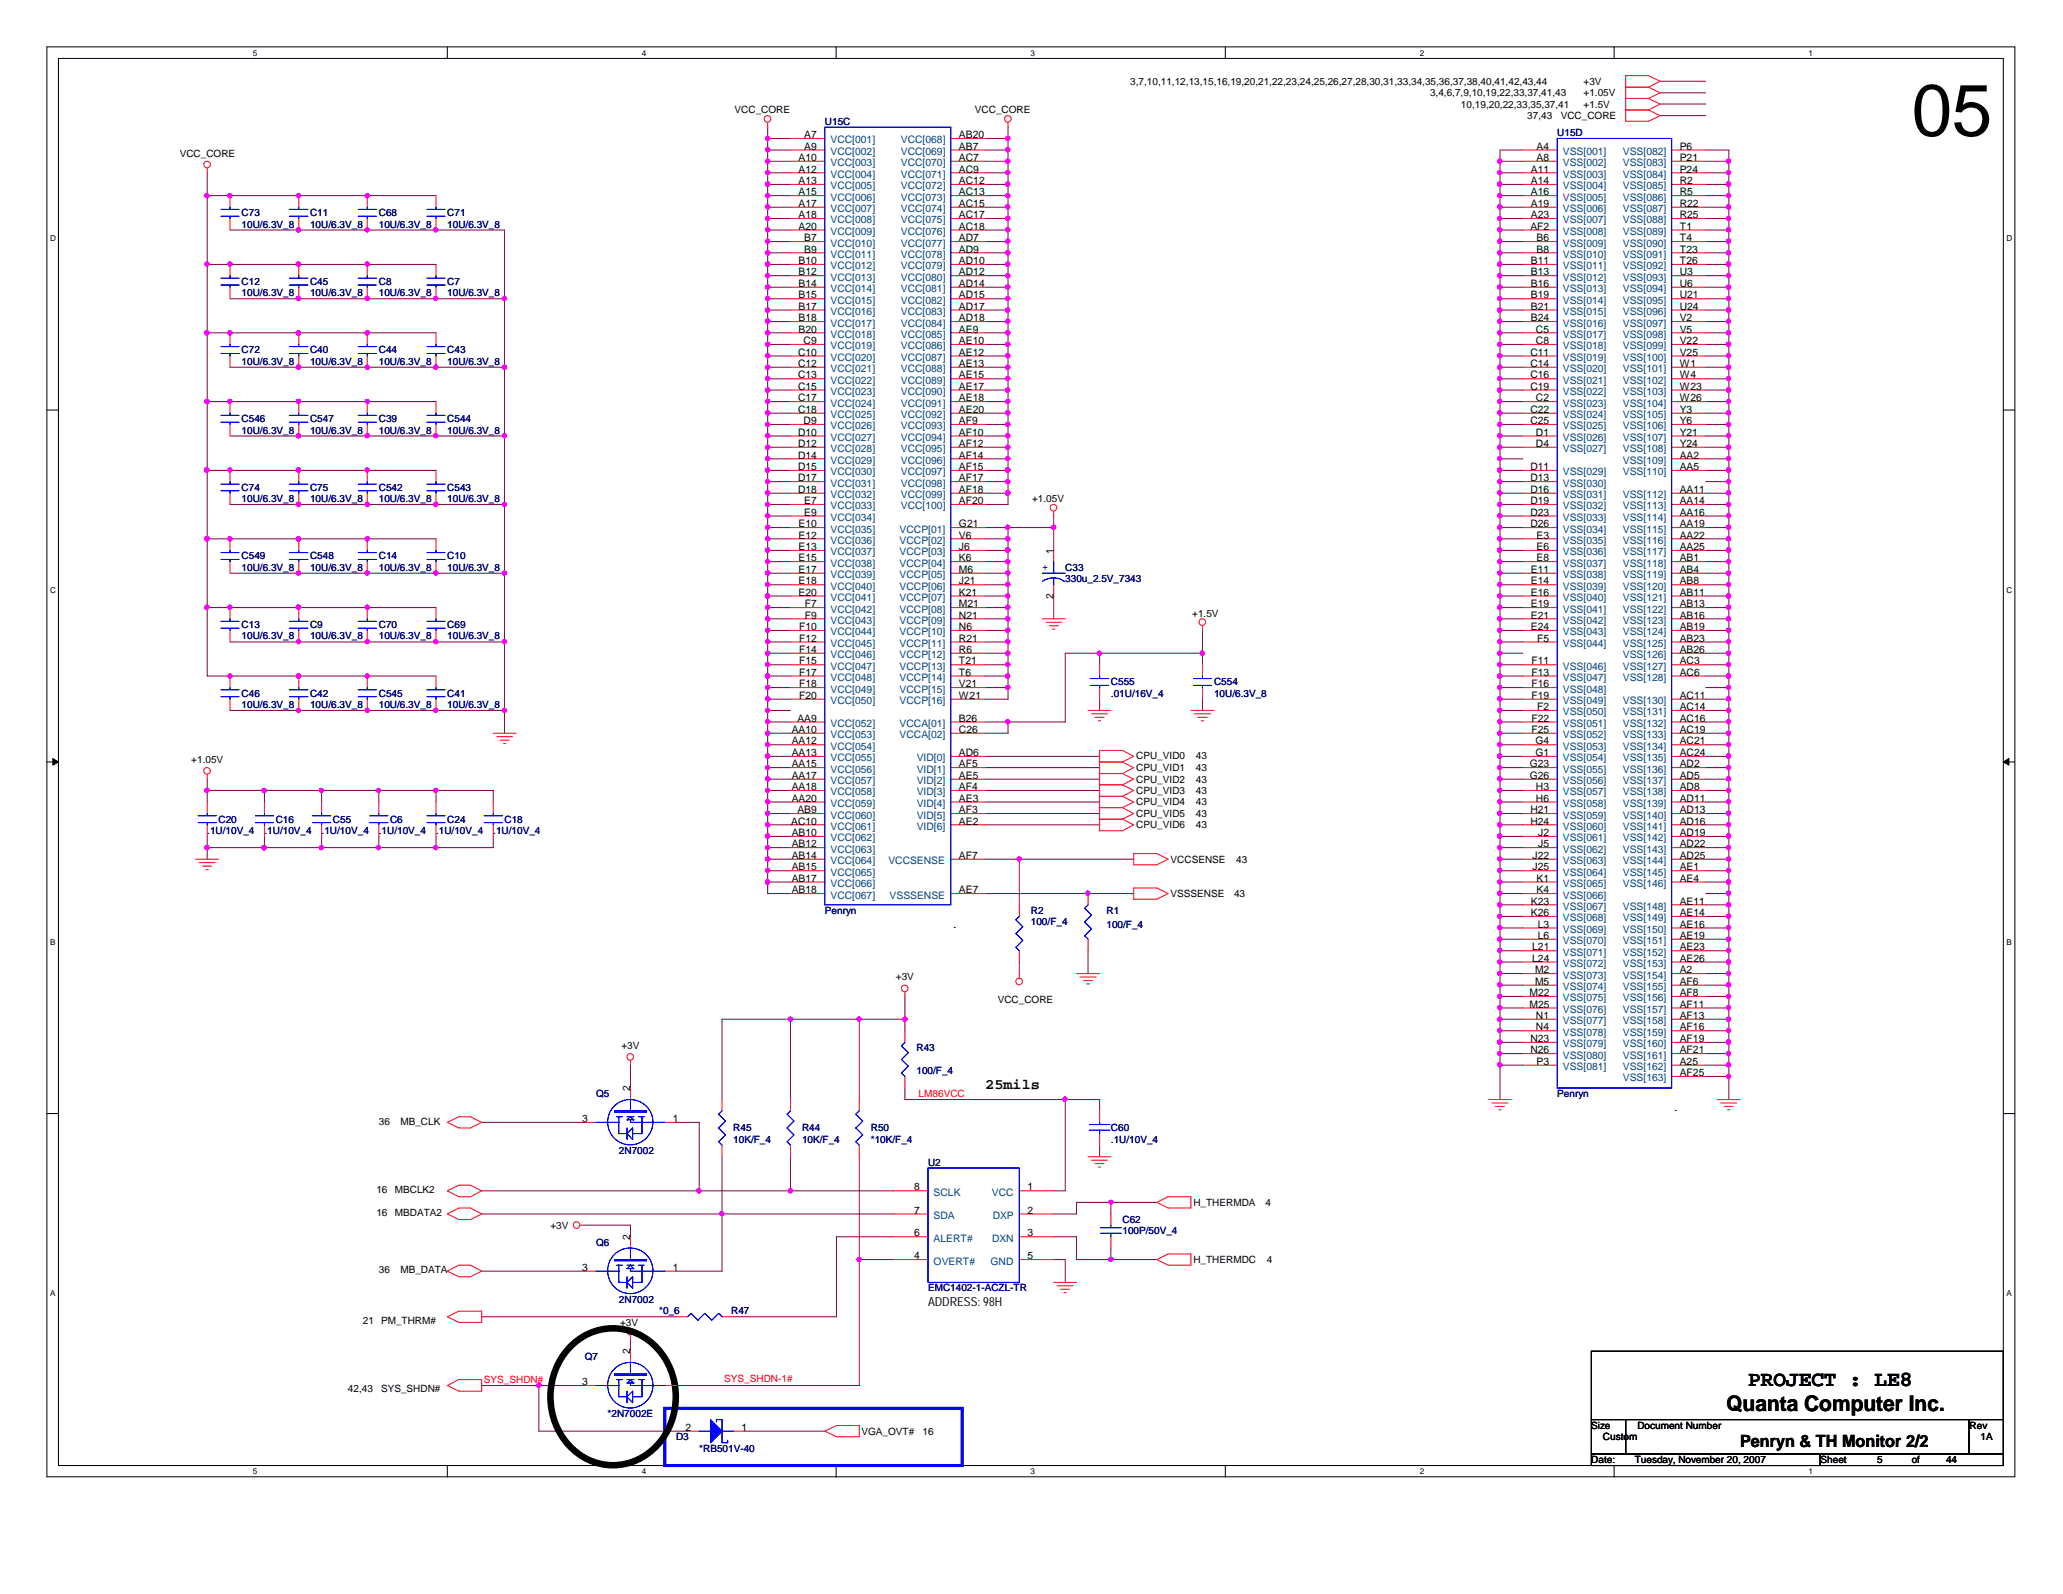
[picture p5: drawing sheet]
<svg xmlns="http://www.w3.org/2000/svg" width="279mm" height="216mm" viewBox="0 0 279 216" stroke-linecap="round" stroke-linejoin="round" font-family="sans-serif">
<defs><g id="words">
<text font-size="9.9" x="258.9" y="18.4">05</text>
<g font-size="2.9">
<text x="233.8" y="191.1">Quanta Computer Inc.</text>
<text x="236.8" y="187.7">PROJECT : LE8</text>
</g>
<text font-size="2.3" x="235.7" y="196">Penryn &amp; TH Monitor 2/2</text>
<text font-size="2" x="133.4" y="147.4">25mils</text>
<text font-size="1.7" x="125.7" y="176.8">ADDRESS: 98H</text>
<g font-size="1.4">
<text x="153.1" y="11.5">3,7,10,11,12,13,15,16,19,20,21,22,23,24,25,26,27,28,30,31,33,34,35,36,37,38,40,41,42,43,44</text>
<text x="214.5" y="11.5">+3V</text>
<text x="99.5" y="15.3">VCC_CORE</text>
<text x="132" y="15.3">VCC_CORE</text>
<text x="193.7" y="13">3,4,6,7,9,10,19,22,33,37,41,43</text>
<text x="197.9" y="14.6">10,19,20,22,33,35,37,41</text>
<text x="206.8" y="16.1">37,43</text>
<text x="211.4" y="16.1">VCC_CORE</text>
<text x="214.5" y="13">+1.05V</text>
<text x="214.5" y="14.6">+1.5V</text>
<text x="24.3" y="21.2">VCC_CORE</text>
<text x="108.2" y="21.8">A10</text>
<text x="108.2" y="23.4">A12</text>
<text x="108.9" y="18.7">A7</text>
<text x="108.9" y="20.3">A9</text>
<text x="129.9" y="18.7">AB20</text>
<text x="129.9" y="20.3">AB7</text>
<text x="129.9" y="21.8">AC7</text>
<text x="129.9" y="23.4">AC9</text>
<text x="207.3" y="23.4">A11</text>
<text x="208.1" y="21.8">A8</text>
<text x="208.1" y="20.3">A4</text>
<text x="227.5" y="20.3">P6</text>
<text x="227.5" y="21.8">P21</text>
<text x="227.5" y="23.4">P24</text>
<text x="108.2" y="24.9">A13</text>
<text x="108.2" y="26.5">A15</text>
<text x="108.2" y="28">A17</text>
<text x="108.2" y="29.5">A18</text>
<text x="129.9" y="24.9">AC12</text>
<text x="129.9" y="26.5">AC13</text>
<text x="129.9" y="28">AC15</text>
<text x="129.9" y="29.5">AC17</text>
<text x="207.3" y="24.9">A14</text>
<text x="207.3" y="26.5">A16</text>
<text x="207.3" y="28">A19</text>
<text x="207.3" y="29.5">A23</text>
<text x="227.5" y="24.9">R2</text>
<text x="227.5" y="26.5">R5</text>
<text x="227.5" y="28">R22</text>
<text x="227.5" y="29.5">R25</text>
<text x="108.2" y="31.1">A20</text>
<text x="108.2" y="35.8">B10</text>
<text x="108.9" y="32.7">B7</text>
<text x="108.9" y="34.2">B9</text>
<text x="129.9" y="31.1">AC18</text>
<text x="129.9" y="32.7">AD7</text>
<text x="129.9" y="34.2">AD9</text>
<text x="129.9" y="35.8">AD10</text>
<text x="207.3" y="31.1">AF2</text>
<text x="207.3" y="35.8">B11</text>
<text x="208.1" y="32.7">B6</text>
<text x="208.1" y="34.2">B8</text>
<text x="227.5" y="31.1">T1</text>
<text x="227.5" y="32.7">T4</text>
<text x="227.5" y="34.2">T23</text>
<text x="227.5" y="35.8">T26</text>
<text x="108.2" y="37.3">B12</text>
<text x="108.2" y="38.9">B14</text>
<text x="108.2" y="40.4">B15</text>
<text x="108.2" y="42">B17</text>
<text x="129.9" y="37.3">AD12</text>
<text x="129.9" y="38.9">AD14</text>
<text x="129.9" y="40.4">AD15</text>
<text x="129.9" y="42">AD17</text>
<text x="207.3" y="37.3">B13</text>
<text x="207.3" y="38.9">B16</text>
<text x="207.3" y="40.4">B19</text>
<text x="207.3" y="42">B21</text>
<text x="227.5" y="37.3">U3</text>
<text x="227.5" y="38.9">U6</text>
<text x="227.5" y="40.4">U21</text>
<text x="227.5" y="42">U24</text>
<text x="108.2" y="43.5">B18</text>
<text x="108.2" y="45">B20</text>
<text x="108.8" y="46.6">C9</text>
<text x="129.9" y="43.5">AD18</text>
<text x="129.9" y="45">AE9</text>
<text x="129.9" y="46.6">AE10</text>
<text x="207.3" y="43.5">B24</text>
<text x="208" y="45">C5</text>
<text x="208" y="46.6">C8</text>
<text x="227.5" y="43.5">V2</text>
<text x="227.5" y="45">V5</text>
<text x="227.5" y="46.6">V22</text>
<text x="108.1" y="48.2">C10</text>
<text x="108.1" y="49.7">C12</text>
<text x="108.1" y="51.3">C13</text>
<text x="108.1" y="52.8">C15</text>
<text x="129.9" y="48.2">AE12</text>
<text x="129.9" y="49.7">AE13</text>
<text x="129.9" y="51.3">AE15</text>
<text x="129.9" y="52.8">AE17</text>
<text x="207.3" y="48.2">C11</text>
<text x="207.3" y="49.7">C14</text>
<text x="207.3" y="51.3">C16</text>
<text x="207.3" y="52.8">C19</text>
<text x="227.5" y="48.2">V25</text>
<text x="227.5" y="49.7">W1</text>
<text x="227.5" y="51.3">W4</text>
<text x="227.5" y="52.8">W23</text>
<text x="108.1" y="54.4">C17</text>
<text x="108.1" y="55.9">C18</text>
<text x="108.1" y="59">D10</text>
<text x="108.8" y="57.4">D9</text>
<text x="129.9" y="54.4">AE18</text>
<text x="129.9" y="55.9">AE20</text>
<text x="129.9" y="57.4">AF9</text>
<text x="129.9" y="59">AF10</text>
<text x="207.3" y="55.9">C22</text>
<text x="207.3" y="57.4">C25</text>
<text x="208" y="54.4">C2</text>
<text x="208" y="59">D1</text>
<text x="227.5" y="54.4">W26</text>
<text x="227.5" y="55.9">Y3</text>
<text x="227.5" y="59">Y21</text>
<text x="227.5" y="57.4">Y6</text>
<text x="108.1" y="60.5">D12</text>
<text x="108.1" y="62.1">D14</text>
<text x="108.1" y="63.7">D15</text>
<text x="108.1" y="65.2">D17</text>
<text x="129.9" y="60.5">AF12</text>
<text x="129.9" y="62.1">AF14</text>
<text x="129.9" y="63.7">AF15</text>
<text x="129.9" y="65.2">AF17</text>
<text x="207.3" y="63.7">D11</text>
<text x="207.3" y="65.2">D13</text>
<text x="208" y="60.5">D4</text>
<text x="227.5" y="60.5">Y24</text>
<text x="227.5" y="62.1">AA2</text>
<text x="227.5" y="63.7">AA5</text>
<text x="108.1" y="66.8">D18</text>
<text x="108.2" y="71.4">E10</text>
<text x="108.9" y="68.3">E7</text>
<text x="108.9" y="69.8">E9</text>
<text x="129.9" y="71.4">G21</text>
<text x="129.9" y="66.8">AF18</text>
<text x="129.9" y="68.3">AF20</text>
<text x="139.8" y="68">+1.05V</text>
<text x="207.3" y="66.8">D16</text>
<text x="207.3" y="68.3">D19</text>
<text x="207.3" y="69.8">D23</text>
<text x="207.3" y="71.4">D26</text>
<text x="227.5" y="66.8">AA11</text>
<text x="227.5" y="68.3">AA14</text>
<text x="227.5" y="69.8">AA16</text>
<text x="227.5" y="71.4">AA19</text>
<text x="108.2" y="72.9">E12</text>
<text x="108.2" y="74.5">E13</text>
<text x="108.2" y="76">E15</text>
<text x="108.2" y="77.6">E17</text>
<text x="129.9" y="74.5">J6</text>
<text x="129.9" y="76">K6</text>
<text x="129.9" y="77.6">M6</text>
<text x="129.9" y="72.9">V6</text>
<text x="142.7" y="75" transform="rotate(-90 142.7 75)">1</text>
<text x="207.3" y="77.6">E11</text>
<text x="208.1" y="72.9">E3</text>
<text x="208.1" y="74.5">E6</text>
<text x="208.1" y="76">E8</text>
<text x="227.5" y="72.9">AA22</text>
<text x="227.5" y="74.5">AA25</text>
<text x="227.5" y="76">AB1</text>
<text x="227.5" y="77.6">AB4</text>
<text x="108.2" y="79.2">E18</text>
<text x="108.2" y="80.7">E20</text>
<text x="109" y="82.3">F7</text>
<text x="109" y="83.8">F9</text>
<text x="129.9" y="79.2">J21</text>
<text x="129.9" y="80.7">K21</text>
<text x="129.9" y="82.3">M21</text>
<text x="129.9" y="83.8">N21</text>
<text x="142.7" y="81.1" transform="rotate(-90 142.7 81.1)">2</text>
<text x="161.5" y="83.5">+1.5V</text>
<text x="207.3" y="79.2">E14</text>
<text x="207.3" y="80.7">E16</text>
<text x="207.3" y="82.3">E19</text>
<text x="207.3" y="83.8">E21</text>
<text x="227.5" y="79.2">AB8</text>
<text x="227.5" y="80.7">AB11</text>
<text x="227.5" y="82.3">AB13</text>
<text x="227.5" y="83.8">AB16</text>
<text x="108.2" y="85.3">F10</text>
<text x="108.2" y="86.9">F12</text>
<text x="108.2" y="88.4">F14</text>
<text x="129.9" y="85.3">N6</text>
<text x="129.9" y="86.9">R21</text>
<text x="129.9" y="88.4">R6</text>
<text x="207.3" y="85.3">E24</text>
<text x="208.2" y="86.9">F5</text>
<text x="227.5" y="85.3">AB19</text>
<text x="227.5" y="86.9">AB23</text>
<text x="227.5" y="88.4">AB26</text>
<text x="108.2" y="90">F15</text>
<text x="108.2" y="91.5">F17</text>
<text x="108.2" y="93.1">F18</text>
<text x="108.2" y="94.7">F20</text>
<text x="129.9" y="90">T21</text>
<text x="129.9" y="91.5">T6</text>
<text x="129.9" y="93.1">V21</text>
<text x="129.9" y="94.7">W21</text>
<text x="207.4" y="90">F11</text>
<text x="207.4" y="91.5">F13</text>
<text x="207.4" y="93.1">F16</text>
<text x="207.4" y="94.7">F19</text>
<text x="227.5" y="90">AC3</text>
<text x="227.5" y="91.5">AC6</text>
<text x="227.5" y="94.7">AC11</text>
<text x="107.2" y="99.3">AA10</text>
<text x="107.2" y="100.8">AA12</text>
<text x="108" y="97.7">AA9</text>
<text x="129.9" y="97.7">B26</text>
<text x="129.9" y="99.3">C26</text>
<text x="207.4" y="97.7">F22</text>
<text x="207.4" y="99.3">F25</text>
<text x="207.9" y="100.8">G4</text>
<text x="208.2" y="96.2">F2</text>
<text x="227.5" y="96.2">AC14</text>
<text x="227.5" y="97.7">AC16</text>
<text x="227.5" y="99.3">AC19</text>
<text x="227.5" y="100.8">AC21</text>
<text x="25.9" y="103.3">+1.05V</text>
<text x="107.2" y="102.4">AA13</text>
<text x="107.2" y="103.9">AA15</text>
<text x="107.2" y="105.5">AA17</text>
<text x="107.2" y="107">AA18</text>
<text x="129.9" y="102.4">AD6</text>
<text x="129.9" y="103.9">AF5</text>
<text x="129.9" y="105.5">AE5</text>
<text x="129.9" y="107">AF4</text>
<text x="153.9" y="102.9">CPU_VID0</text>
<text x="153.9" y="104.4">CPU_VID1</text>
<text x="153.9" y="106">CPU_VID2</text>
<text x="153.9" y="107.5">CPU_VID3</text>
<text x="162" y="102.9">43</text>
<text x="162" y="104.4">43</text>
<text x="162" y="106">43</text>
<text x="162" y="107.5">43</text>
<text x="207.2" y="103.9">G23</text>
<text x="207.2" y="105.5">G26</text>
<text x="207.9" y="102.4">G1</text>
<text x="208" y="107">H3</text>
<text x="227.5" y="102.4">AC24</text>
<text x="227.5" y="103.9">AD2</text>
<text x="227.5" y="105.5">AD5</text>
<text x="227.5" y="107">AD8</text>
<text x="107.1" y="111.7">AC10</text>
<text x="107.2" y="108.6">AA20</text>
<text x="107.2" y="113.2">AB10</text>
<text x="108" y="110.2">AB9</text>
<text x="129.9" y="108.6">AE3</text>
<text x="129.9" y="110.2">AF3</text>
<text x="129.9" y="111.7">AE2</text>
<text x="153.9" y="109.1">CPU_VID4</text>
<text x="153.9" y="110.6">CPU_VID5</text>
<text x="153.9" y="112.2">CPU_VID6</text>
<text x="162" y="109.1">43</text>
<text x="162" y="110.6">43</text>
<text x="162" y="112.2">43</text>
<text x="207.3" y="110.2">H21</text>
<text x="207.3" y="111.7">H24</text>
<text x="208" y="108.6">H6</text>
<text x="208.3" y="113.2">J2</text>
<text x="227.5" y="108.6">AD11</text>
<text x="227.5" y="110.2">AD13</text>
<text x="227.5" y="111.7">AD16</text>
<text x="227.5" y="113.2">AD19</text>
<text x="107.2" y="114.8">AB12</text>
<text x="107.2" y="116.3">AB14</text>
<text x="107.2" y="117.9">AB15</text>
<text x="107.2" y="119.4">AB17</text>
<text x="129.9" y="116.3">AF7</text>
<text x="158.5" y="116.8">VCCSENSE</text>
<text x="167.4" y="116.8">43</text>
<text x="207.6" y="116.3">J22</text>
<text x="207.6" y="117.9">J25</text>
<text x="208.1" y="119.4">K1</text>
<text x="208.3" y="114.8">J5</text>
<text x="227.5" y="114.8">AD22</text>
<text x="227.5" y="116.3">AD25</text>
<text x="227.5" y="117.9">AE1</text>
<text x="227.5" y="119.4">AE4</text>
<text x="107.2" y="121">AB18</text>
<text x="129.2" y="125.6">.</text>
<text x="129.9" y="121">AE7</text>
<text x="158.5" y="121.5">VSSSENSE</text>
<text x="167.1" y="121.5">43</text>
<text x="207.3" y="122.5">K23</text>
<text x="207.3" y="124.1">K26</text>
<text x="208.1" y="121">K4</text>
<text x="208.3" y="125.6">L3</text>
<text x="227.5" y="122.5">AE11</text>
<text x="227.5" y="124.1">AE14</text>
<text x="227.5" y="125.6">AE16</text>
<text x="207.5" y="128.7">L21</text>
<text x="207.5" y="130.3">L24</text>
<text x="207.9" y="131.8">M2</text>
<text x="208.3" y="127.2">L6</text>
<text x="227.5" y="131.8">A2</text>
<text x="227.5" y="130.3">AE26</text>
<text x="227.5" y="128.7">AE23</text>
<text x="227.5" y="127.2">AE19</text>
<text x="121.3" y="132.8">+3V</text>
<text x="135.1" y="135.9">VCC_CORE</text>
<text x="207.1" y="134.9">M22</text>
<text x="207.1" y="136.5">M25</text>
<text x="207.9" y="133.4">M5</text>
<text x="227.5" y="136.5">AF11</text>
<text x="227.5" y="134.9">AF8</text>
<text x="227.5" y="133.4">AF6</text>
<text x="84.2" y="142.1">+3V</text>
<text x="207.3" y="141.1">N23</text>
<text x="207.3" y="142.7">N26</text>
<text x="208" y="138">N1</text>
<text x="208" y="139.6">N4</text>
<text x="227.5" y="142.7">AF21</text>
<text x="227.5" y="141.1">AF19</text>
<text x="227.5" y="139.6">AF16</text>
<text x="227.5" y="138">AF13</text>
<text x="85.3" y="147.8" transform="rotate(-90 85.3 147.8)">2</text>
<text x="208.1" y="144.2">P3</text>
<text x="227.5" y="144.2">A25</text>
<text x="227.5" y="145.8">AF25</text>
<text x="51.3" y="152.3">36</text>
<text x="54.2" y="152.3">MB_CLK</text>
<text x="78.9" y="152">3</text>
<text x="91.1" y="152">1</text>
<text x="226.8" y="150.5">.</text>
<text x="51" y="161.6">16</text>
<text x="53.5" y="161.6">MBCLK2</text>
<text x="123.8" y="161.2">8</text>
<text x="139.1" y="161.2">1</text>
<text x="51" y="164.7">16</text>
<text x="53.5" y="164.7">MBDATA2</text>
<text x="74.5" y="166.4">+3V</text>
<text x="85.3" y="167.9" transform="rotate(-90 85.3 167.9)">2</text>
<text x="123.8" y="164.4">7</text>
<text x="123.8" y="167.5">6</text>
<text x="139.1" y="164.4">2</text>
<text x="139.1" y="167.5">3</text>
<text x="161.6" y="163.3">H_THERMDA</text>
<text x="171.4" y="163.3">4</text>
<text x="51.3" y="172.5">36</text>
<text x="54.2" y="172.5">MB_DATA</text>
<text x="78.9" y="172.1">3</text>
<text x="91.1" y="172.1">1</text>
<text x="123.8" y="170.6">4</text>
<text x="139.1" y="170.6">5</text>
<text x="161.6" y="171.1">H_THERMDC</text>
<text x="171.6" y="171.1">4</text>
<text x="49.1" y="179.3">21</text>
<text x="51.6" y="179.3">PM_THRM#</text>
<text x="84" y="179.6">+3V</text>
<text x="85.3" y="183.4" transform="rotate(-90 85.3 183.4)">2</text>
<text x="47.1" y="188.6">42,43</text>
<text x="51.6" y="188.6">SYS_SHDN#</text>
<text x="78.9" y="187.6">3</text>
<text x="91.1" y="187.6">1</text>
<text x="92.8" y="193.8">2</text>
<text x="100.4" y="193.8">1</text>
<text x="116.7" y="194.3">VGA_OVT#</text>
<text x="124.9" y="194.3">16</text>
<text x="215.5" y="193.5">Size</text>
<text x="217.1" y="195.1">Custom</text>
<text x="221.8" y="193.5">Document Number</text>
<text x="266.8" y="193.5">Rev</text>
<text x="268.2" y="195.1">1A</text>
<text x="215.5" y="198.2">Date:</text>
<text x="221.4" y="198.2">Tuesday, November 20, 2007</text>
<text x="246.6" y="198.2">Sheet</text>
<text x="254.3" y="198.2">5</text>
<text x="258.9" y="198.2">of</text>
<text x="263.6" y="198.2">44</text>
</g>
<g font-size="1.4" fill="#000080">
<text x="111.7" y="16.9">U15C</text>
<text x="210.9" y="18.5">U15D</text>
<text x="32.7" y="29.3">C73</text>
<text x="42" y="29.3">C11</text>
<text x="51.3" y="29.3">C68</text>
<text x="60.6" y="29.3">C71</text>
<text x="32.7" y="30.8">10U/6.3V_8</text>
<text x="42" y="30.8">10U/6.3V_8</text>
<text x="51.3" y="30.8">10U/6.3V_8</text>
<text x="60.6" y="30.8">10U/6.3V_8</text>
<text x="32.7" y="38.6">C12</text>
<text x="32.7" y="40.1">10U/6.3V_8</text>
<text x="42" y="38.6">C45</text>
<text x="42" y="40.1">10U/6.3V_8</text>
<text x="51.3" y="38.6">C8</text>
<text x="51.3" y="40.1">10U/6.3V_8</text>
<text x="60.6" y="38.6">C7</text>
<text x="60.6" y="40.1">10U/6.3V_8</text>
<text x="32.7" y="47.9">C72</text>
<text x="42" y="47.9">C40</text>
<text x="51.3" y="47.9">C44</text>
<text x="60.6" y="47.9">C43</text>
<text x="32.7" y="49.4">10U/6.3V_8</text>
<text x="42" y="49.4">10U/6.3V_8</text>
<text x="51.3" y="49.4">10U/6.3V_8</text>
<text x="60.6" y="49.4">10U/6.3V_8</text>
<text x="32.7" y="57.2">C546</text>
<text x="32.7" y="58.7">10U/6.3V_8</text>
<text x="42" y="57.2">C547</text>
<text x="42" y="58.7">10U/6.3V_8</text>
<text x="51.3" y="57.2">C39</text>
<text x="51.3" y="58.7">10U/6.3V_8</text>
<text x="60.6" y="57.2">C544</text>
<text x="60.6" y="58.7">10U/6.3V_8</text>
<text x="32.7" y="66.5">C74</text>
<text x="32.7" y="68">10U/6.3V_8</text>
<text x="42" y="66.5">C75</text>
<text x="42" y="68">10U/6.3V_8</text>
<text x="51.3" y="66.5">C542</text>
<text x="51.3" y="68">10U/6.3V_8</text>
<text x="60.6" y="66.5">C543</text>
<text x="60.6" y="68">10U/6.3V_8</text>
<text x="32.7" y="75.8">C549</text>
<text x="32.7" y="77.3">10U/6.3V_8</text>
<text x="42" y="75.8">C548</text>
<text x="42" y="77.3">10U/6.3V_8</text>
<text x="51.3" y="75.8">C14</text>
<text x="51.3" y="77.3">10U/6.3V_8</text>
<text x="60.6" y="75.8">C10</text>
<text x="60.6" y="77.3">10U/6.3V_8</text>
<text x="144.3" y="77.3">C33</text>
<text x="144.3" y="78.9">330u_2.5V_7343</text>
<text x="32.7" y="85">C13</text>
<text x="32.7" y="86.6">10U/6.3V_8</text>
<text x="42" y="85">C9</text>
<text x="42" y="86.6">10U/6.3V_8</text>
<text x="51.3" y="85">C70</text>
<text x="51.3" y="86.6">10U/6.3V_8</text>
<text x="60.6" y="85">C69</text>
<text x="60.6" y="86.6">10U/6.3V_8</text>
<text x="32.7" y="94.4">C46</text>
<text x="32.7" y="95.9">10U/6.3V_8</text>
<text x="42" y="94.4">C42</text>
<text x="42" y="95.9">10U/6.3V_8</text>
<text x="51.3" y="94.4">C545</text>
<text x="51.3" y="95.9">10U/6.3V_8</text>
<text x="60.6" y="94.4">C41</text>
<text x="60.6" y="95.9">10U/6.3V_8</text>
<text x="150.5" y="92.8">C555</text>
<text x="150.5" y="94.4">.01U/16V_4</text>
<text x="164.4" y="92.8">C554</text>
<text x="164.4" y="94.4">10U/6.3V_8</text>
<text x="28.1" y="112.9">.1U/10V_4</text>
<text x="29.6" y="111.4">C20</text>
<text x="35.8" y="112.9">.1U/10V_4</text>
<text x="37.3" y="111.4">C16</text>
<text x="43.6" y="112.9">.1U/10V_4</text>
<text x="45.1" y="111.4">C55</text>
<text x="51.3" y="112.9">.1U/10V_4</text>
<text x="52.8" y="111.4">C6</text>
<text x="59.1" y="112.9">.1U/10V_4</text>
<text x="60.6" y="111.4">C24</text>
<text x="66.8" y="112.9">.1U/10V_4</text>
<text x="68.3" y="111.4">C18</text>
<text x="111.7" y="123.8">Penryn</text>
<text x="139.6" y="123.8">R2</text>
<text x="139.6" y="125.3">100/F_4</text>
<text x="149.9" y="123.8">R1</text>
<text x="149.9" y="125.6">100/F_4</text>
<text x="124.1" y="142.4">R43</text>
<text x="80.7" y="148.6">Q5</text>
<text x="124.1" y="145.5">100/F_4</text>
<text x="210.9" y="148.6">Penryn</text>
<text x="99.3" y="153.2">R45</text>
<text x="99.3" y="154.8">10K/F_4</text>
<text x="108.6" y="153.2">R44</text>
<text x="108.6" y="154.8">10K/F_4</text>
<text x="117.9" y="153.2">R50</text>
<text x="117.9" y="154.8">*10K/F_4</text>
<text x="150.5" y="153.2">C60</text>
<text x="150.5" y="154.8">.1U/10V_4</text>
<text x="83.8" y="156.3">2N7002</text>
<text x="125.7" y="157.9">U2</text>
<text x="152" y="165.7">C62</text>
<text x="152" y="167.2">100P/50V_4</text>
<text x="80.7" y="168.7">Q6</text>
<text x="83.8" y="176.5">2N7002</text>
<text x="89.3" y="178">*0_6</text>
<text x="99" y="178">R47</text>
<text x="125.7" y="174.9">EMC1402-1-ACZL-TR</text>
<text x="79.2" y="184.2">Q7</text>
<text x="82.3" y="192">*2N7002E</text>
<text x="91.6" y="195.1">D3</text>
<text x="94.7" y="196.6">*RB501V-40</text>
</g>
<g font-size="1.4" fill="#004080">
<text x="112.5" y="19.4">VCC[001]</text>
<text x="112.5" y="21">VCC[002]</text>
<text x="112.5" y="22.5">VCC[003]</text>
<text x="122" y="19.4">VCC[068]</text>
<text x="122" y="21">VCC[069]</text>
<text x="122" y="22.5">VCC[070]</text>
<text x="211.7" y="22.5">VSS[002]</text>
<text x="211.7" y="21">VSS[001]</text>
<text x="219.8" y="21">VSS[082]</text>
<text x="219.8" y="22.5">VSS[083]</text>
<text x="112.5" y="24.1">VCC[004]</text>
<text x="112.5" y="25.7">VCC[005]</text>
<text x="112.5" y="27.2">VCC[006]</text>
<text x="112.5" y="28.7">VCC[007]</text>
<text x="122" y="24.1">VCC[071]</text>
<text x="122" y="25.7">VCC[072]</text>
<text x="122" y="27.2">VCC[073]</text>
<text x="122" y="28.7">VCC[074]</text>
<text x="211.7" y="24.1">VSS[003]</text>
<text x="211.7" y="25.7">VSS[004]</text>
<text x="211.7" y="27.2">VSS[005]</text>
<text x="211.7" y="28.7">VSS[006]</text>
<text x="219.8" y="24.1">VSS[084]</text>
<text x="219.8" y="25.7">VSS[085]</text>
<text x="219.8" y="27.2">VSS[086]</text>
<text x="219.8" y="28.7">VSS[087]</text>
<text x="112.5" y="30.3">VCC[008]</text>
<text x="112.5" y="31.8">VCC[009]</text>
<text x="112.5" y="33.4">VCC[010]</text>
<text x="112.5" y="34.9">VCC[011]</text>
<text x="122" y="30.3">VCC[075]</text>
<text x="122" y="31.8">VCC[076]</text>
<text x="122" y="33.4">VCC[077]</text>
<text x="122" y="34.9">VCC[078]</text>
<text x="211.7" y="30.3">VSS[007]</text>
<text x="211.7" y="31.8">VSS[008]</text>
<text x="211.7" y="33.4">VSS[009]</text>
<text x="211.7" y="34.9">VSS[010]</text>
<text x="219.8" y="30.3">VSS[088]</text>
<text x="219.8" y="31.8">VSS[089]</text>
<text x="219.8" y="33.4">VSS[090]</text>
<text x="219.8" y="34.9">VSS[091]</text>
<text x="112.5" y="36.5">VCC[012]</text>
<text x="112.5" y="38">VCC[013]</text>
<text x="112.5" y="39.6">VCC[014]</text>
<text x="112.5" y="41.1">VCC[015]</text>
<text x="122" y="36.5">VCC[079]</text>
<text x="122" y="38">VCC[080]</text>
<text x="122" y="39.6">VCC[081]</text>
<text x="122" y="41.1">VCC[082]</text>
<text x="211.7" y="36.5">VSS[011]</text>
<text x="211.7" y="38">VSS[012]</text>
<text x="211.7" y="39.6">VSS[013]</text>
<text x="211.7" y="41.1">VSS[014]</text>
<text x="219.8" y="36.5">VSS[092]</text>
<text x="219.8" y="38">VSS[093]</text>
<text x="219.8" y="39.6">VSS[094]</text>
<text x="219.8" y="41.1">VSS[095]</text>
<text x="112.5" y="42.7">VCC[016]</text>
<text x="112.5" y="44.2">VCC[017]</text>
<text x="112.5" y="45.8">VCC[018]</text>
<text x="112.5" y="47.3">VCC[019]</text>
<text x="122" y="42.7">VCC[083]</text>
<text x="122" y="44.2">VCC[084]</text>
<text x="122" y="45.8">VCC[085]</text>
<text x="122" y="47.3">VCC[086]</text>
<text x="211.7" y="42.7">VSS[015]</text>
<text x="211.7" y="44.2">VSS[016]</text>
<text x="211.7" y="45.8">VSS[017]</text>
<text x="211.7" y="47.3">VSS[018]</text>
<text x="219.8" y="42.7">VSS[096]</text>
<text x="219.8" y="44.2">VSS[097]</text>
<text x="219.8" y="45.8">VSS[098]</text>
<text x="219.8" y="47.3">VSS[099]</text>
<text x="112.5" y="48.9">VCC[020]</text>
<text x="112.5" y="50.4">VCC[021]</text>
<text x="112.5" y="52">VCC[022]</text>
<text x="112.5" y="53.5">VCC[023]</text>
<text x="122" y="48.9">VCC[087]</text>
<text x="122" y="50.4">VCC[088]</text>
<text x="122" y="52">VCC[089]</text>
<text x="122" y="53.5">VCC[090]</text>
<text x="211.7" y="48.9">VSS[019]</text>
<text x="211.7" y="50.4">VSS[020]</text>
<text x="211.7" y="52">VSS[021]</text>
<text x="211.7" y="53.5">VSS[022]</text>
<text x="219.8" y="48.9">VSS[100]</text>
<text x="219.8" y="50.4">VSS[101]</text>
<text x="219.8" y="52">VSS[102]</text>
<text x="219.8" y="53.5">VSS[103]</text>
<text x="112.5" y="55.1">VCC[024]</text>
<text x="112.5" y="56.6">VCC[025]</text>
<text x="112.5" y="58.2">VCC[026]</text>
<text x="112.5" y="59.7">VCC[027]</text>
<text x="122" y="55.1">VCC[091]</text>
<text x="122" y="56.6">VCC[092]</text>
<text x="122" y="58.2">VCC[093]</text>
<text x="122" y="59.7">VCC[094]</text>
<text x="211.7" y="55.1">VSS[023]</text>
<text x="211.7" y="56.6">VSS[024]</text>
<text x="211.7" y="58.2">VSS[025]</text>
<text x="211.7" y="59.7">VSS[026]</text>
<text x="219.8" y="55.1">VSS[104]</text>
<text x="219.8" y="56.6">VSS[105]</text>
<text x="219.8" y="59.7">VSS[107]</text>
<text x="219.8" y="58.2">VSS[106]</text>
<text x="112.5" y="61.3">VCC[028]</text>
<text x="112.5" y="62.8">VCC[029]</text>
<text x="112.5" y="64.4">VCC[030]</text>
<text x="112.5" y="65.9">VCC[031]</text>
<text x="122" y="61.3">VCC[095]</text>
<text x="122" y="62.8">VCC[096]</text>
<text x="122" y="64.4">VCC[097]</text>
<text x="122" y="65.9">VCC[098]</text>
<text x="211.7" y="61.3">VSS[027]</text>
<text x="211.7" y="64.4">VSS[029]</text>
<text x="211.7" y="65.9">VSS[030]</text>
<text x="219.8" y="61.3">VSS[108]</text>
<text x="219.8" y="62.8">VSS[109]</text>
<text x="219.8" y="64.4">VSS[110]</text>
<text x="112.5" y="67.5">VCC[032]</text>
<text x="112.5" y="69">VCC[033]</text>
<text x="112.5" y="70.6">VCC[034]</text>
<text x="122" y="67.5">VCC[099]</text>
<text x="122" y="69">VCC[100]</text>
<text x="211.7" y="67.5">VSS[031]</text>
<text x="211.7" y="69">VSS[032]</text>
<text x="211.7" y="70.6">VSS[033]</text>
<text x="219.8" y="67.5">VSS[112]</text>
<text x="219.8" y="69">VSS[113]</text>
<text x="219.8" y="70.6">VSS[114]</text>
<text x="112.5" y="72.1">VCC[035]</text>
<text x="112.5" y="73.7">VCC[036]</text>
<text x="112.5" y="75.2">VCC[037]</text>
<text x="112.5" y="76.8">VCC[038]</text>
<text x="121.8" y="75.2">VCCP[03]</text>
<text x="121.8" y="76.8">VCCP[04]</text>
<text x="121.8" y="72.1">VCCP[01]</text>
<text x="121.8" y="73.7">VCCP[02]</text>
<text x="211.7" y="72.1">VSS[034]</text>
<text x="211.7" y="73.7">VSS[035]</text>
<text x="211.7" y="75.2">VSS[036]</text>
<text x="211.7" y="76.8">VSS[037]</text>
<text x="219.8" y="72.1">VSS[115]</text>
<text x="219.8" y="73.7">VSS[116]</text>
<text x="219.8" y="75.2">VSS[117]</text>
<text x="219.8" y="76.8">VSS[118]</text>
<text x="112.5" y="78.3">VCC[039]</text>
<text x="112.5" y="79.9">VCC[040]</text>
<text x="112.5" y="81.4">VCC[041]</text>
<text x="112.5" y="83">VCC[042]</text>
<text x="121.8" y="78.3">VCCP[05]</text>
<text x="121.8" y="79.9">VCCP[06]</text>
<text x="121.8" y="81.4">VCCP[07]</text>
<text x="121.8" y="83">VCCP[08]</text>
<text x="211.7" y="78.3">VSS[038]</text>
<text x="211.7" y="79.9">VSS[039]</text>
<text x="211.7" y="81.4">VSS[040]</text>
<text x="211.7" y="83">VSS[041]</text>
<text x="219.8" y="78.3">VSS[119]</text>
<text x="219.8" y="79.9">VSS[120]</text>
<text x="219.8" y="81.4">VSS[121]</text>
<text x="219.8" y="83">VSS[122]</text>
<text x="112.5" y="84.5">VCC[043]</text>
<text x="112.5" y="86.1">VCC[044]</text>
<text x="112.5" y="87.6">VCC[045]</text>
<text x="112.5" y="89.2">VCC[046]</text>
<text x="121.8" y="84.5">VCCP[09]</text>
<text x="121.8" y="86.1">VCCP[10]</text>
<text x="121.8" y="87.6">VCCP[11]</text>
<text x="121.8" y="89.2">VCCP[12]</text>
<text x="211.7" y="84.5">VSS[042]</text>
<text x="211.7" y="86.1">VSS[043]</text>
<text x="211.7" y="87.6">VSS[044]</text>
<text x="219.8" y="84.5">VSS[123]</text>
<text x="219.8" y="86.1">VSS[124]</text>
<text x="219.8" y="87.6">VSS[125]</text>
<text x="219.8" y="89.2">VSS[126]</text>
<text x="112.5" y="90.7">VCC[047]</text>
<text x="112.5" y="92.2">VCC[048]</text>
<text x="112.5" y="93.8">VCC[049]</text>
<text x="112.5" y="95.4">VCC[050]</text>
<text x="121.8" y="90.7">VCCP[13]</text>
<text x="121.8" y="92.2">VCCP[14]</text>
<text x="121.8" y="93.8">VCCP[15]</text>
<text x="121.8" y="95.4">VCCP[16]</text>
<text x="211.7" y="90.7">VSS[046]</text>
<text x="211.7" y="92.2">VSS[047]</text>
<text x="211.7" y="93.8">VSS[048]</text>
<text x="211.7" y="95.4">VSS[049]</text>
<text x="219.8" y="90.7">VSS[127]</text>
<text x="219.8" y="92.2">VSS[128]</text>
<text x="219.8" y="95.4">VSS[130]</text>
<text x="112.5" y="98.5">VCC[052]</text>
<text x="112.5" y="100">VCC[053]</text>
<text x="112.5" y="101.6">VCC[054]</text>
<text x="121.8" y="98.5">VCCA[01]</text>
<text x="121.8" y="100">VCCA[02]</text>
<text x="211.7" y="96.9">VSS[050]</text>
<text x="211.7" y="98.5">VSS[051]</text>
<text x="211.7" y="100">VSS[052]</text>
<text x="211.7" y="101.6">VSS[053]</text>
<text x="219.8" y="96.9">VSS[131]</text>
<text x="219.8" y="98.5">VSS[132]</text>
<text x="219.8" y="100">VSS[133]</text>
<text x="219.8" y="101.6">VSS[134]</text>
<text x="112.5" y="103.1">VCC[055]</text>
<text x="112.5" y="104.6">VCC[056]</text>
<text x="112.5" y="106.2">VCC[057]</text>
<text x="112.5" y="107.7">VCC[058]</text>
<text x="124.2" y="103.1">VID[0]</text>
<text x="124.2" y="104.6">VID[1]</text>
<text x="124.2" y="106.2">VID[2]</text>
<text x="124.2" y="107.7">VID[3]</text>
<text x="211.7" y="103.1">VSS[054]</text>
<text x="211.7" y="104.6">VSS[055]</text>
<text x="211.7" y="106.2">VSS[056]</text>
<text x="211.7" y="107.7">VSS[057]</text>
<text x="219.8" y="103.1">VSS[135]</text>
<text x="219.8" y="104.6">VSS[136]</text>
<text x="219.8" y="106.2">VSS[137]</text>
<text x="219.8" y="107.7">VSS[138]</text>
<text x="112.5" y="109.3">VCC[059]</text>
<text x="112.5" y="110.9">VCC[060]</text>
<text x="112.5" y="112.4">VCC[061]</text>
<text x="112.5" y="114">VCC[062]</text>
<text x="124.2" y="109.3">VID[4]</text>
<text x="124.2" y="110.9">VID[5]</text>
<text x="124.2" y="112.4">VID[6]</text>
<text x="211.7" y="109.3">VSS[058]</text>
<text x="211.7" y="110.9">VSS[059]</text>
<text x="211.7" y="112.4">VSS[060]</text>
<text x="211.7" y="114">VSS[061]</text>
<text x="219.8" y="109.3">VSS[139]</text>
<text x="219.8" y="110.9">VSS[140]</text>
<text x="219.8" y="112.4">VSS[141]</text>
<text x="219.8" y="114">VSS[142]</text>
<text x="112.5" y="115.5">VCC[063]</text>
<text x="112.5" y="117.1">VCC[064]</text>
<text x="112.5" y="118.6">VCC[065]</text>
<text x="120.3" y="117.1">VCCSENSE</text>
<text x="211.7" y="115.5">VSS[062]</text>
<text x="211.7" y="117.1">VSS[063]</text>
<text x="211.7" y="118.6">VSS[064]</text>
<text x="219.8" y="115.5">VSS[143]</text>
<text x="219.8" y="117.1">VSS[144]</text>
<text x="219.8" y="118.6">VSS[145]</text>
<text x="112.5" y="120.1">VCC[066]</text>
<text x="112.5" y="121.7">VCC[067]</text>
<text x="120.5" y="121.7">VSSSENSE</text>
<text x="211.7" y="120.1">VSS[065]</text>
<text x="211.7" y="121.7">VSS[066]</text>
<text x="211.7" y="123.2">VSS[067]</text>
<text x="211.7" y="124.8">VSS[068]</text>
<text x="219.8" y="123.2">VSS[148]</text>
<text x="219.8" y="120.1">VSS[146]</text>
<text x="219.8" y="124.8">VSS[149]</text>
<text x="211.7" y="126.4">VSS[069]</text>
<text x="211.7" y="127.9">VSS[070]</text>
<text x="211.7" y="129.5">VSS[071]</text>
<text x="211.7" y="131">VSS[072]</text>
<text x="219.8" y="131">VSS[153]</text>
<text x="219.8" y="129.5">VSS[152]</text>
<text x="219.8" y="127.9">VSS[151]</text>
<text x="219.8" y="126.4">VSS[150]</text>
<text x="211.7" y="132.5">VSS[073]</text>
<text x="211.7" y="134.1">VSS[074]</text>
<text x="211.7" y="135.6">VSS[075]</text>
<text x="211.7" y="137.2">VSS[076]</text>
<text x="219.8" y="137.2">VSS[157]</text>
<text x="219.8" y="135.6">VSS[156]</text>
<text x="219.8" y="134.1">VSS[155]</text>
<text x="219.8" y="132.5">VSS[154]</text>
<text x="211.7" y="138.7">VSS[077]</text>
<text x="211.7" y="140.3">VSS[078]</text>
<text x="211.7" y="141.9">VSS[079]</text>
<text x="211.7" y="143.4">VSS[080]</text>
<text x="219.8" y="143.4">VSS[161]</text>
<text x="219.8" y="141.9">VSS[160]</text>
<text x="219.8" y="140.3">VSS[159]</text>
<text x="219.8" y="138.7">VSS[158]</text>
<text x="211.7" y="144.9">VSS[081]</text>
<text x="219.8" y="144.9">VSS[162]</text>
<text x="219.8" y="146.5">VSS[163]</text>
<text x="126.4" y="162">SCLK</text>
<text x="134.3" y="162">VCC</text>
<text x="126.4" y="165.1">SDA</text>
<text x="134.5" y="165.1">DXP</text>
<text x="126.4" y="168.2">ALERT#</text>
<text x="126.4" y="171.3">OVERT#</text>
<text x="134.2" y="171.3">GND</text>
<text x="134.4" y="168.2">DXN</text>
</g>
<text font-size="1.4" fill="#00f" x="141.2" y="77.2">+</text>
<g font-size="1.4" fill="#f00">
<text x="124.4" y="148.6">LM86VCC</text>
<text x="65.5" y="187.4">SYS_SHDN#</text>
<text x="98.1" y="187.2">SYS_SHDN-1#</text>
</g>
<g font-size="1.1">
<text x="34.2" y="7.5">5</text>
<text x="86.9" y="7.5">4</text>
<text x="139.6" y="7.5">3</text>
<text x="192.3" y="7.5">2</text>
<text x="244.9" y="7.5">1</text>
<text x="6.8" y="32.7">D</text>
<text x="271.7" y="32.7">D</text>
<text x="6.8" y="80.3">C</text>
<text x="271.7" y="80.3">C</text>
<text x="6.8" y="128">B</text>
<text x="271.7" y="128">B</text>
<text x="6.8" y="175.6">A</text>
<text x="271.7" y="175.6">A</text>
<text x="34.2" y="199.7">5</text>
<text x="86.9" y="199.7">4</text>
<text x="139.6" y="199.7">3</text>
<text x="192.3" y="199.7">2</text>
<text x="244.9" y="199.7">1</text>
</g>
</g></defs>
<g fill="none" stroke="#000" stroke-width=".14">
<path d="M6.3 6.3h266.6v193.7h-266.6zM7.9 7.9h263.4v190.6h-263.4zM60.6 6.3v1.6M113.2 6.3v1.6M165.9 6.3v1.6M218.6 6.3v1.6M6.3 55.5h1.6M271.3 55.5h1.6M6.3 103.2h1.6M271.3 103.2h1.6M6.3 150.8h1.6M271.3 150.8h1.6"/>
<path d="M60.6 198.5v1.6M113.2 198.5v1.6M165.9 198.5v1.6M215.5 183h55.8v9.3h-55.8zM215.5 192.3h4.7v4.6h-4.7zM215.5 196.9h31v1.6h-31zM218.6 198.5v1.6M220.2 192.3h46.5v4.6h-46.5zM246.5 196.9h24.8v1.6h-24.8zM266.7 192.3h4.6v4.6h-4.6z"/>
</g>
<g fill="#000" stroke="#000" stroke-width=".14">
<path d="M7.2 102.7l.7 .5-.7 .4z" fill-rule="evenodd"/>
<path d="M271.3 103.2l.8-.5v.9z" fill-rule="evenodd"/>
</g>
<g fill="none" stroke="#800040" stroke-width=".14">
<path d="M104 17.2v103.8h3.1M104 18.8h3.1M133.4 18.8h3.1M136.5 17.2v51.1h-3.1M224.8 12.6h6.2M224.8 11h6.2M224.8 14.1h6.2M224.8 15.7h6.2M28.1 35.8h31M28.1 26.5h31M28.1 23.4v68.2h31M31.2 31.2h37.1v68.1"/>
<path d="M104 23.4h3.1M104 29.6h3.1M104 32.7h3.1M104 35.8h3.1M104 21.8h3.1M104 25h3.1M104 38.9h3.1M104 31.2h3.1M104 34.2h3.1M104 37.3h3.1M104 20.3h3.1M104 26.5h3.1"/>
<path d="M104 28.1h3.1M133.4 23.4h3.1M133.4 29.6h3.1M133.4 32.7h3.1M133.4 35.8h3.1M133.4 21.8h3.1M133.4 25h3.1M133.4 38.9h3.1M133.4 31.2h3.1M133.4 34.2h3.1M133.4 37.3h3.1M133.4 20.3h3.1"/>
<path d="M133.4 26.5h3.1M133.4 28.1h3.1M203.2 23.4h3M203.2 29.6h3M203.2 32.7h3M203.2 35.8h3M203.2 21.8h3M203.2 25h3M203.2 38.9h3M203.2 31.2h3M203.2 34.2h3M203.2 37.3h3"/>
<path d="M203.2 26.5h3M203.2 28.1h3M206.2 20.3h-3v128.6M231 20.3h3.1v128.6M231 23.4h3.1M231 29.6h3.1M231 32.7h3.1M231 35.8h3.1M231 21.8h3.1M231 25h3.1M231 38.9h3.1M231 31.2h3.1"/>
<path d="M231 34.2h3.1M231 37.3h3.1M231 26.5h3.1M231 28.1h3.1M28.1 54.4h31M28.1 45.1h31M31.2 40.5h37.1M31.2 59.1h37.1M31.2 49.7h37.1M104 40.5h3.1M104 51.3h3.1M104 59.1h3.1"/>
<path d="M104 43.6h3.1M104 46.7h3.1M104 54.4h3.1M104 42h3.1M104 45.1h3.1M104 48.2h3.1M104 49.7h3.1M104 52.8h3.1M104 56h3.1M104 57.5h3.1M133.4 40.5h3.1M133.4 51.3h3.1"/>
<path d="M133.4 59.1h3.1M133.4 43.6h3.1M133.4 46.7h3.1M133.4 54.4h3.1M133.4 42h3.1M133.4 45.1h3.1M133.4 48.2h3.1M133.4 49.7h3.1M133.4 52.8h3.1M133.4 56h3.1M133.4 57.5h3.1M203.2 40.5h3"/>
<path d="M203.2 51.3h3M203.2 59.1h3M203.2 43.6h3M203.2 46.7h3M203.2 54.4h3M203.2 42h3M203.2 45.1h3M203.2 48.2h3M203.2 49.7h3M203.2 52.8h3M203.2 56h3M203.2 57.5h3"/>
<path d="M231 40.5h3.1M231 51.3h3.1M231 59.1h3.1M231 43.6h3.1M231 46.7h3.1M231 54.4h3.1M231 42h3.1M231 45.1h3.1M231 48.2h3.1M231 49.7h3.1M231 52.8h3.1M231 56h3.1"/>
<path d="M231 57.5h3.1M28.1 73h31M28.1 63.7h31M31.2 77.6h37.1M31.2 68.3h37.1M104 69.9h3.1M104 74.5h3.1M104 76.1h3.1M104 77.6h3.1M104 60.6h3.1M104 66.8h3.1M104 68.3h3.1"/>
<path d="M104 79.2h3.1M104 73h3.1M104 62.1h3.1M104 63.7h3.1M104 65.2h3.1M104 71.5h3.1M133.4 74.5h3.1M133.4 76.1h3.1M133.4 77.6h3.1M133.4 60.6h3.1M133.4 66.8h3.1M133.4 79.2h3.1"/>
<path d="M133.4 73h3.1M133.4 62.1h3.1M133.4 63.7h3.1M133.4 65.2h3.1M133.4 71.5h9.3M136.5 71.5v23.2h-3.1M142.7 69.9v4.6M203.2 69.9h3M203.2 74.5h3M203.2 76.1h3M203.2 77.6h3M203.2 60.6h3"/>
<path d="M203.2 66.8h3M203.2 68.3h3M203.2 79.2h3M203.2 73h3M203.2 62.1h3M203.2 63.7h3M203.2 65.2h3M203.2 71.5h3M231 69.9h3.1M231 74.5h3.1M231 76.1h3.1M231 77.6h3.1"/>
<path d="M231 60.6h3.1M231 66.8h3.1M231 68.3h3.1M231 79.2h3.1M231 73h3.1M231 62.1h3.1M231 63.7h3.1M231 65.2h3.1M231 71.5h3.1M28.1 82.3h31M31.2 87h37.1M31.2 96.2h37.1"/>
<path d="M104 85.4h3.1M104 87h3.1M104 90h3.1M104 82.3h3.1M104 93.1h3.1M104 94.7h3.1M104 97.8h3.1M104 80.7h3.1M104 83.8h3.1M104 88.5h3.1M104 91.6h3.1M104 96.2h3.1"/>
<path d="M104 99.3h3.1M133.4 85.4h3.1M133.4 87h3.1M133.4 90h3.1M133.4 82.3h3.1M133.4 93.1h3.1M133.4 80.7h3.1M133.4 83.8h3.1M133.4 88.5h3.1M133.4 91.6h3.1M136.5 97.8v1.5h-3.1M142.7 80.7v3.1"/>
<path d="M148.9 88.5v1.5M148.9 94.7v1.5M162.9 88.5h-18.6v9.3h-10.9M162.9 85.4v4.6M162.9 94.7v1.5M203.2 85.4h3M203.2 87h3M203.2 90h3M203.2 82.3h3M203.2 93.1h3M203.2 94.7h3M203.2 97.8h3"/>
<path d="M203.2 80.7h3M203.2 83.8h3M203.2 88.5h3M203.2 91.6h3M203.2 96.2h3M203.2 99.3h3M231 85.4h3.1M231 87h3.1M231 90h3.1M231 82.3h3.1M231 93.1h3.1M231 94.7h3.1"/>
<path d="M231 97.8h3.1M231 80.7h3.1M231 83.8h3.1M231 88.5h3.1M231 91.6h3.1M231 96.2h3.1M231 99.3h3.1M28.1 107.1h38.7v1.5M28.1 105.5v3.1M28.1 113.3v3.1M35.8 107.1v1.5M35.8 113.3v1.5"/>
<path d="M43.6 107.1v1.5M43.6 113.3v1.5M51.3 107.1v1.5M51.3 113.3v1.5M59.1 107.1v1.5M59.1 113.3v1.5M66.8 113.3v1.5h-38.7M104 100.9h3.1M104 105.5h3.1M104 107.1h3.1M104 111.7h3.1M104 114.8h3.1"/>
<path d="M104 116.4h3.1M104 102.4h3.1M104 104h3.1M104 117.9h3.1M104 119.5h3.1M104 108.6h3.1M104 110.2h3.1M104 113.3h3.1M133.4 105.5h15.5M133.4 107.1h15.5M133.4 111.7h15.5M133.4 116.4h20.1"/>
<path d="M133.4 102.4h15.5M133.4 104h15.5M133.4 108.6h15.5M133.4 110.2h15.5M138 116.4v6.2M203.2 100.9h3M203.2 105.5h3M203.2 107.1h3M203.2 111.7h3M203.2 114.8h3M203.2 116.4h3M203.2 102.4h3"/>
<path d="M203.2 104h3M203.2 117.9h3M203.2 119.5h3M203.2 108.6h3M203.2 110.2h3M203.2 113.3h3M231 100.9h3.1M231 105.5h3.1M231 107.1h3.1M231 111.7h3.1M231 114.8h3.1M231 116.4h3.1"/>
<path d="M231 102.4h3.1M231 104h3.1M231 117.9h3.1M231 119.5h3.1M231 108.6h3.1M231 110.2h3.1M231 113.3h3.1M107.1 138v10.9M116.4 138v10.9M122.6 138h-24.8v10.9M122.6 135v4.6M133.4 121h20.1"/>
<path d="M138 130.3v1.6M147.4 128.8v3.1M203.2 133.4h3M203.2 138h3M203.2 139.6h3M203.2 121h3M203.2 124.1h3M203.2 130.3h3M203.2 131.9h3M203.2 127.2h3M203.2 136.5h3M203.2 122.6h3"/>
<path d="M203.2 135h3M203.2 125.7h3M203.2 128.8h3M231 133.4h3.1M231 138h3.1M231 139.6h3.1M231 121h3.1M231 124.1h3.1M231 130.3h3.1M231 131.9h3.1M231 127.2h3.1M231 136.5h3.1"/>
<path d="M231 122.6h3.1M231 135h3.1M231 125.7h3.1M231 128.8h3.1M65.2 152h14M85.4 144.3v3.1M91.6 152h3.1v9.3M97.8 156.7v15.5h-6.2M107.1 156.7v4.6M116.4 156.7v31h-24.8M122.6 147.4v1.5h26.3v1.6M144.3 148.9v12.4h-1.6"/>
<path d="M148.9 155.1v1.6M203.2 144.3h3M203.2 142.7h3M203.2 141.2h3M231 145.8h3.1M231 144.3h3.1M231 142.7h3.1M231 141.2h3.1M65.2 161.3h55.8M65.2 172.2h14M65.2 178.4h26.4M65.2 164.4h55.8"/>
<path d="M79.2 165.9h6.2v1.6M116.4 170.6h4.6M121 167.5h-7.7v10.9h-14M142.7 170.6h1.6v3.1M142.7 167.5h3.1v3.1h10.9M150.5 162.9v1.5M150.5 169v1.6M156.7 162.9h-10.9v1.5h-3.1M65.2 187.7h14M73 187.7v6.1h20.1M85.4 181.4v1.6M100.9 193.8h10.8"/>
</g>
<g fill="#f0f" stroke="#f0f" stroke-width=".14">
<circle cx="234.1" cy="26.5" r=".3"/>
<circle cx="234.1" cy="48.2" r=".3"/>
<circle cx="234.1" cy="55.9" r=".3"/>
<circle cx="234.1" cy="63.7" r=".3"/>
<circle cx="234.1" cy="60.6" r=".3"/>
<circle cx="234.1" cy="86.9" r=".3"/>
<circle cx="234.1" cy="91.6" r=".3"/>
<circle cx="234.1" cy="102.4" r=".3"/>
<circle cx="234.1" cy="100.9" r=".29"/>
<circle cx="234.1" cy="111.7" r=".3"/>
<circle cx="234.1" cy="116.3" r=".29"/>
<circle cx="234.1" cy="127.2" r=".3"/>
<circle cx="203.1" cy="23.4" r=".29"/>
<circle cx="203.1" cy="24.9" r=".3"/>
<circle cx="203.1" cy="43.5" r=".3"/>
<circle cx="203.1" cy="54.4" r=".29"/>
<circle cx="203.1" cy="66.8" r=".3"/>
<circle cx="203.1" cy="68.3" r=".3"/>
<circle cx="203.1" cy="93.1" r=".29"/>
<circle cx="203.1" cy="111.7" r=".3"/>
<circle cx="203.1" cy="121" r=".3"/>
<circle cx="203.1" cy="144.2" r=".3"/>
<circle cx="203.1" cy="125.6" r=".3"/>
<circle cx="203.1" cy="100.9" r=".29"/>
<circle cx="203.1" cy="99.3" r=".3"/>
<circle cx="203.1" cy="83.8" r=".3"/>
<circle cx="203.1" cy="55.9" r=".3"/>
<circle cx="203.1" cy="102.4" r=".3"/>
<circle cx="203.1" cy="48.2" r=".3"/>
<circle cx="203.1" cy="73" r=".3"/>
<circle cx="203.1" cy="29.6" r=".3"/>
<circle cx="203.1" cy="63.7" r=".3"/>
<circle cx="104" cy="35.8" r=".3"/>
<circle cx="104" cy="42" r=".3"/>
<circle cx="104" cy="43.5" r=".3"/>
<circle cx="104" cy="45.1" r=".3"/>
<circle cx="104" cy="90" r=".3"/>
<circle cx="104" cy="119.5" r=".3"/>
<circle cx="104" cy="37.3" r=".3"/>
<circle cx="104" cy="32.7" r=".3"/>
<circle cx="104" cy="68.3" r=".3"/>
<circle cx="104" cy="83.8" r=".3"/>
<circle cx="104" cy="26.5" r=".3"/>
<circle cx="104" cy="57.5" r=".3"/>
<circle cx="104" cy="31.1" r=".29"/>
<circle cx="104" cy="73" r=".3"/>
<circle cx="104" cy="51.3" r=".3"/>
<circle cx="104" cy="28" r=".3"/>
<circle cx="104" cy="62.1" r=".29"/>
<circle cx="104" cy="102.4" r=".3"/>
<circle cx="104" cy="48.2" r=".3"/>
<circle cx="104" cy="99.3" r=".3"/>
<circle cx="104" cy="55.9" r=".3"/>
<circle cx="104" cy="96.2" r=".3"/>
<circle cx="104" cy="82.2" r=".3"/>
<circle cx="104" cy="66.8" r=".3"/>
<circle cx="104" cy="91.6" r=".3"/>
<circle cx="104" cy="54.4" r=".29"/>
<circle cx="104" cy="116.3" r=".29"/>
<circle cx="104" cy="97.7" r=".3"/>
<circle cx="104" cy="20.3" r=".3"/>
<circle cx="104" cy="52.8" r=".3"/>
<circle cx="104" cy="29.6" r=".3"/>
<circle cx="104" cy="85.4" r=".29"/>
<circle cx="104" cy="76.1" r=".3"/>
<circle cx="104" cy="114.8" r=".3"/>
<circle cx="104" cy="113.2" r=".3"/>
<circle cx="104" cy="93.1" r=".29"/>
<circle cx="104" cy="80.7" r=".3"/>
<circle cx="104" cy="111.7" r=".3"/>
<circle cx="104" cy="59" r=".3"/>
<circle cx="104" cy="69.9" r=".29"/>
<circle cx="104" cy="63.7" r=".3"/>
<circle cx="104" cy="60.6" r=".3"/>
<circle cx="104" cy="100.9" r=".29"/>
<circle cx="104" cy="49.7" r=".3"/>
<circle cx="104" cy="86.9" r=".3"/>
<circle cx="104" cy="79.2" r=".3"/>
<circle cx="104" cy="21.8" r=".3"/>
<circle cx="104" cy="46.6" r=".29"/>
<circle cx="104" cy="23.4" r=".29"/>
<circle cx="104" cy="110.1" r=".3"/>
<circle cx="104" cy="108.6" r=".29"/>
<circle cx="104" cy="105.5" r=".3"/>
<circle cx="104" cy="77.6" r=".29"/>
<circle cx="136.5" cy="29.6" r=".3"/>
<circle cx="136.5" cy="66.8" r=".3"/>
<circle cx="136.5" cy="24.9" r=".3"/>
<circle cx="136.5" cy="18.7" r=".3"/>
<circle cx="136.5" cy="45.1" r=".3"/>
<circle cx="136.5" cy="38.9" r=".29"/>
<circle cx="136.5" cy="54.4" r=".29"/>
<circle cx="136.5" cy="49.7" r=".3"/>
<circle cx="136.5" cy="48.2" r=".3"/>
<circle cx="136.5" cy="51.3" r=".3"/>
<circle cx="136.5" cy="46.6" r=".29"/>
<circle cx="136.5" cy="52.8" r=".3"/>
<circle cx="136.5" cy="42" r=".3"/>
<circle cx="136.5" cy="37.3" r=".3"/>
<circle cx="136.5" cy="21.8" r=".3"/>
<circle cx="136.5" cy="20.3" r=".3"/>
<circle cx="136.5" cy="63.7" r=".3"/>
<circle cx="136.5" cy="62.1" r=".29"/>
<circle cx="136.5" cy="55.9" r=".3"/>
<circle cx="136.5" cy="34.2" r=".3"/>
<circle cx="136.5" cy="32.7" r=".3"/>
<circle cx="136.5" cy="31.1" r=".29"/>
<circle cx="136.5" cy="26.5" r=".3"/>
<circle cx="136.5" cy="35.8" r=".3"/>
<circle cx="136.5" cy="40.4" r=".3"/>
<circle cx="104" cy="24.9" r=".3"/>
<circle cx="104" cy="71.4" r=".3"/>
<circle cx="104" cy="107.1" r=".3"/>
<circle cx="136.5" cy="59" r=".3"/>
<circle cx="136.5" cy="57.5" r=".3"/>
<circle cx="136.5" cy="28" r=".3"/>
<circle cx="104" cy="104" r=".3"/>
<circle cx="104" cy="88.5" r=".3"/>
<circle cx="104" cy="18.7" r=".3"/>
<circle cx="136.5" cy="65.2" r=".3"/>
<circle cx="104" cy="38.9" r=".29"/>
<circle cx="136.5" cy="23.4" r=".29"/>
<circle cx="136.5" cy="43.5" r=".3"/>
<circle cx="104" cy="94.7" r=".3"/>
<circle cx="104" cy="117.9" r=".3"/>
<circle cx="104" cy="34.2" r=".3"/>
<circle cx="104" cy="65.2" r=".3"/>
<circle cx="104" cy="74.5" r=".3"/>
<circle cx="136.5" cy="74.5" r=".3"/>
<circle cx="136.5" cy="76.1" r=".3"/>
<circle cx="136.5" cy="77.6" r=".29"/>
<circle cx="136.5" cy="79.2" r=".3"/>
<circle cx="136.5" cy="80.7" r=".3"/>
<circle cx="136.5" cy="82.2" r=".3"/>
<circle cx="136.5" cy="83.8" r=".3"/>
<circle cx="136.5" cy="85.4" r=".29"/>
<circle cx="136.5" cy="86.9" r=".3"/>
<circle cx="136.5" cy="88.5" r=".3"/>
<circle cx="136.5" cy="90" r=".3"/>
<circle cx="136.5" cy="91.6" r=".3"/>
<circle cx="136.5" cy="93.1" r=".29"/>
<circle cx="136.5" cy="73" r=".3"/>
<circle cx="138.1" cy="116.3" r=".29"/>
<circle cx="147.3" cy="121" r=".29"/>
<circle cx="148.9" cy="88.5" r=".3"/>
<circle cx="162.8" cy="88.5" r=".29"/>
<circle cx="136.5" cy="97.7" r=".3"/>
<circle cx="203.1" cy="108.6" r=".29"/>
<circle cx="203.1" cy="26.5" r=".3"/>
<circle cx="234.1" cy="37.3" r=".3"/>
<circle cx="234.1" cy="80.7" r=".3"/>
<circle cx="203.1" cy="88.5" r=".3"/>
<circle cx="234.1" cy="135" r=".3"/>
<circle cx="234.1" cy="97.7" r=".3"/>
<circle cx="203.1" cy="135" r=".3"/>
<circle cx="234.1" cy="42" r=".3"/>
<circle cx="234.1" cy="121" r=".3"/>
<circle cx="136.5" cy="60.6" r=".3"/>
<circle cx="104" cy="40.4" r=".3"/>
<circle cx="49.7" cy="91.6" r=".3"/>
<circle cx="40.4" cy="91.6" r=".3"/>
<circle cx="31.1" cy="91.6" r=".29"/>
<circle cx="28" cy="63.7" r=".3"/>
<circle cx="40.4" cy="63.7" r=".3"/>
<circle cx="31.1" cy="63.7" r=".29"/>
<circle cx="49.7" cy="63.7" r=".3"/>
<circle cx="49.7" cy="26.5" r=".3"/>
<circle cx="31.1" cy="26.5" r=".29"/>
<circle cx="40.4" cy="26.5" r=".3"/>
<circle cx="28" cy="35.8" r=".3"/>
<circle cx="28" cy="26.5" r=".3"/>
<circle cx="59" cy="59" r=".3"/>
<circle cx="49.7" cy="86.9" r=".3"/>
<circle cx="28" cy="73" r=".3"/>
<circle cx="40.4" cy="73" r=".3"/>
<circle cx="31.1" cy="73" r=".29"/>
<circle cx="49.7" cy="73" r=".3"/>
<circle cx="40.4" cy="45.1" r=".3"/>
<circle cx="31.1" cy="45.1" r=".29"/>
<circle cx="49.7" cy="45.1" r=".3"/>
<circle cx="28" cy="45.1" r=".3"/>
<circle cx="68.3" cy="77.6" r=".29"/>
<circle cx="40.4" cy="96.2" r=".3"/>
<circle cx="28" cy="82.2" r=".3"/>
<circle cx="49.7" cy="82.2" r=".3"/>
<circle cx="40.4" cy="82.2" r=".3"/>
<circle cx="31.1" cy="82.2" r=".29"/>
<circle cx="28" cy="54.4" r=".29"/>
<circle cx="49.7" cy="54.4" r=".29"/>
<circle cx="40.4" cy="54.4" r=".29"/>
<circle cx="31.1" cy="54.4" r=".29"/>
<circle cx="40.4" cy="40.4" r=".3"/>
<circle cx="49.7" cy="40.4" r=".3"/>
<circle cx="31.1" cy="35.8" r=".29"/>
<circle cx="40.4" cy="35.8" r=".3"/>
<circle cx="49.7" cy="35.8" r=".3"/>
<circle cx="59" cy="107.1" r=".3"/>
<circle cx="43.5" cy="107.1" r=".3"/>
<circle cx="51.3" cy="107.1" r=".3"/>
<circle cx="35.8" cy="107.1" r=".3"/>
<circle cx="59" cy="114.8" r=".3"/>
<circle cx="28" cy="107.1" r=".3"/>
<circle cx="40.4" cy="31.1" r=".29"/>
<circle cx="49.7" cy="49.7" r=".3"/>
<circle cx="40.4" cy="59" r=".3"/>
<circle cx="40.4" cy="68.3" r=".3"/>
<circle cx="142.7" cy="71.4" r=".3"/>
<circle cx="136.5" cy="71.4" r=".3"/>
<circle cx="122.6" cy="138" r=".3"/>
<circle cx="107.1" cy="138" r=".3"/>
<circle cx="116.3" cy="138" r=".29"/>
<circle cx="40.4" cy="49.7" r=".3"/>
<circle cx="73" cy="187.6" r=".3"/>
<circle cx="234.1" cy="124.1" r=".29"/>
<circle cx="234.1" cy="122.6" r=".3"/>
<circle cx="234.1" cy="93.1" r=".29"/>
<circle cx="203.1" cy="74.5" r=".3"/>
<circle cx="203.1" cy="28" r=".3"/>
<circle cx="144.2" cy="148.9" r=".3"/>
<circle cx="234.1" cy="114.8" r=".3"/>
<circle cx="203.1" cy="32.7" r=".3"/>
<circle cx="40.4" cy="77.6" r=".29"/>
<circle cx="203.1" cy="80.7" r=".3"/>
<circle cx="203.1" cy="34.2" r=".3"/>
<circle cx="97.7" cy="164.4" r=".3"/>
<circle cx="234.1" cy="105.5" r=".3"/>
<circle cx="203.1" cy="69.9" r=".29"/>
<circle cx="203.1" cy="113.2" r=".3"/>
<circle cx="234.1" cy="24.9" r=".3"/>
<circle cx="234.1" cy="142.7" r=".3"/>
<circle cx="234.1" cy="110.1" r=".3"/>
<circle cx="234.1" cy="128.7" r=".3"/>
<circle cx="150.5" cy="170.6" r=".29"/>
<circle cx="234.1" cy="107.1" r=".3"/>
<circle cx="203.1" cy="128.7" r=".3"/>
<circle cx="234.1" cy="73" r=".3"/>
<circle cx="203.1" cy="62.1" r=".29"/>
<circle cx="234.1" cy="94.7" r=".3"/>
<circle cx="68.3" cy="86.9" r=".3"/>
<circle cx="203.1" cy="45.1" r=".3"/>
<circle cx="203.1" cy="138" r=".3"/>
<circle cx="234.1" cy="43.5" r=".3"/>
<circle cx="234.1" cy="49.7" r=".3"/>
<circle cx="116.3" cy="170.6" r=".29"/>
<circle cx="59" cy="49.7" r=".3"/>
<circle cx="234.1" cy="35.8" r=".3"/>
<circle cx="234.1" cy="38.9" r=".29"/>
<circle cx="68.3" cy="68.3" r=".3"/>
<circle cx="203.1" cy="46.6" r=".29"/>
<circle cx="203.1" cy="79.2" r=".3"/>
<circle cx="234.1" cy="68.3" r=".3"/>
<circle cx="234.1" cy="76.1" r=".3"/>
<circle cx="234.1" cy="131.8" r=".29"/>
<circle cx="203.1" cy="127.2" r=".3"/>
<circle cx="234.1" cy="51.3" r=".3"/>
<circle cx="203.1" cy="122.6" r=".3"/>
<circle cx="203.1" cy="114.8" r=".3"/>
<circle cx="234.1" cy="85.4" r=".29"/>
<circle cx="234.1" cy="79.2" r=".3"/>
<circle cx="234.1" cy="113.2" r=".3"/>
<circle cx="234.1" cy="119.5" r=".3"/>
<circle cx="35.8" cy="114.8" r=".3"/>
<circle cx="28" cy="114.8" r=".3"/>
<circle cx="234.1" cy="29.6" r=".3"/>
<circle cx="203.1" cy="52.8" r=".3"/>
<circle cx="234.1" cy="96.2" r=".3"/>
<circle cx="234.1" cy="104" r=".3"/>
<circle cx="234.1" cy="83.8" r=".3"/>
<circle cx="234.1" cy="57.5" r=".3"/>
<circle cx="234.1" cy="90" r=".3"/>
<circle cx="203.1" cy="59" r=".3"/>
<circle cx="203.1" cy="86.9" r=".3"/>
<circle cx="234.1" cy="31.1" r=".29"/>
<circle cx="234.1" cy="45.1" r=".3"/>
<circle cx="203.1" cy="141.1" r=".3"/>
<circle cx="40.4" cy="86.9" r=".3"/>
<circle cx="234.1" cy="62.1" r=".29"/>
<circle cx="203.1" cy="37.3" r=".3"/>
<circle cx="203.1" cy="71.4" r=".3"/>
<circle cx="150.5" cy="162.8" r=".29"/>
<circle cx="59" cy="86.9" r=".3"/>
<circle cx="68.3" cy="40.4" r=".3"/>
<circle cx="203.1" cy="116.3" r=".29"/>
<circle cx="49.7" cy="31.1" r=".29"/>
<circle cx="203.1" cy="96.2" r=".3"/>
<circle cx="234.1" cy="133.4" r=".3"/>
<circle cx="51.3" cy="114.8" r=".3"/>
<circle cx="203.1" cy="110.1" r=".3"/>
<circle cx="107.1" cy="161.3" r=".3"/>
<circle cx="234.1" cy="125.6" r=".3"/>
<circle cx="203.1" cy="76.1" r=".3"/>
<circle cx="49.7" cy="59" r=".3"/>
<circle cx="203.1" cy="42" r=".3"/>
<circle cx="203.1" cy="90" r=".3"/>
<circle cx="203.1" cy="131.8" r=".29"/>
<circle cx="49.7" cy="68.3" r=".3"/>
<circle cx="234.1" cy="23.4" r=".29"/>
<circle cx="234.1" cy="136.5" r=".3"/>
<circle cx="203.1" cy="91.6" r=".3"/>
<circle cx="203.1" cy="85.4" r=".29"/>
<circle cx="203.1" cy="31.1" r=".29"/>
<circle cx="49.7" cy="77.6" r=".29"/>
<circle cx="234.1" cy="54.4" r=".29"/>
<circle cx="234.1" cy="74.5" r=".3"/>
<circle cx="94.7" cy="161.3" r=".3"/>
<circle cx="234.1" cy="99.3" r=".3"/>
<circle cx="203.1" cy="51.3" r=".3"/>
<circle cx="234.1" cy="71.4" r=".3"/>
<circle cx="234.1" cy="145.8" r=".3"/>
<circle cx="203.1" cy="142.7" r=".3"/>
<circle cx="68.3" cy="96.2" r=".3"/>
<circle cx="59" cy="96.2" r=".3"/>
<circle cx="234.1" cy="130.3" r=".3"/>
<circle cx="203.1" cy="38.9" r=".29"/>
<circle cx="203.1" cy="57.5" r=".3"/>
<circle cx="68.3" cy="59" r=".3"/>
<circle cx="234.1" cy="28" r=".3"/>
<circle cx="234.1" cy="65.2" r=".3"/>
<circle cx="234.1" cy="144.2" r=".3"/>
<circle cx="203.1" cy="65.2" r=".3"/>
<circle cx="49.7" cy="96.2" r=".3"/>
<circle cx="203.1" cy="133.4" r=".3"/>
<circle cx="59" cy="68.3" r=".3"/>
<circle cx="203.1" cy="104" r=".3"/>
<circle cx="234.1" cy="108.6" r=".29"/>
<circle cx="203.1" cy="40.4" r=".3"/>
<circle cx="203.1" cy="94.7" r=".3"/>
<circle cx="203.1" cy="49.7" r=".3"/>
<circle cx="203.1" cy="97.7" r=".3"/>
<circle cx="234.1" cy="40.4" r=".3"/>
<circle cx="234.1" cy="141.1" r=".3"/>
<circle cx="203.1" cy="82.2" r=".3"/>
<circle cx="59" cy="77.6" r=".29"/>
<circle cx="203.1" cy="21.8" r=".3"/>
<circle cx="203.1" cy="77.6" r=".29"/>
<circle cx="203.1" cy="139.6" r=".29"/>
<circle cx="203.1" cy="136.5" r=".3"/>
<circle cx="43.5" cy="114.8" r=".3"/>
<circle cx="234.1" cy="52.8" r=".3"/>
<circle cx="234.1" cy="69.9" r=".29"/>
<circle cx="203.1" cy="124.1" r=".29"/>
<circle cx="203.1" cy="130.3" r=".3"/>
<circle cx="234.1" cy="21.8" r=".3"/>
<circle cx="234.1" cy="34.2" r=".3"/>
<circle cx="234.1" cy="139.6" r=".29"/>
<circle cx="234.1" cy="138" r=".3"/>
<circle cx="203.1" cy="60.6" r=".3"/>
<circle cx="203.1" cy="119.5" r=".3"/>
<circle cx="203.1" cy="117.9" r=".3"/>
<circle cx="59" cy="31.1" r=".29"/>
<circle cx="234.1" cy="32.7" r=".3"/>
<circle cx="234.1" cy="77.6" r=".29"/>
<circle cx="234.1" cy="66.8" r=".3"/>
<circle cx="203.1" cy="105.5" r=".3"/>
<circle cx="234.1" cy="59" r=".3"/>
<circle cx="59" cy="40.4" r=".3"/>
<circle cx="234.1" cy="46.6" r=".29"/>
<circle cx="234.1" cy="88.5" r=".3"/>
<circle cx="234.1" cy="117.9" r=".3"/>
<circle cx="68.3" cy="49.7" r=".3"/>
<circle cx="203.1" cy="35.8" r=".3"/>
<circle cx="203.1" cy="107.1" r=".3"/>
<circle cx="234.1" cy="82.2" r=".3"/>
</g>
<g fill="none" stroke="#f00" stroke-width=".14">
<path d="M104 16.6v.6M107.1 18.8h4.6M128.8 18.8h4.6M136.5 16.6v.6M220.2 11.8h3.1M220.2 13.3h3.1M220.2 14.9h3.1M223.3 11.8l1.5-.8-1.5-.8h-3.1v6.2h3.1l1.5-.7-1.5-.8M223.3 11.8l1.5 .8-1.5 .7M223.3 13.3l1.5 .8-1.5 .8M28.1 22.8v.6M31.2 26.5v1.6"/>
<path d="M31.2 29.6v1.6M31.2 35.8v1.5M31.2 38.9v1.6M40.5 26.5v1.6M40.5 29.6v1.6M40.5 35.8v1.5M40.5 38.9v1.6M49.7 26.5v1.6M49.7 29.6v1.6M49.7 35.8v1.5M49.7 38.9v1.6M59.1 26.5v1.6"/>
<path d="M59.1 29.6v1.6M59.1 35.8v1.5M59.1 38.9v1.6M107.1 20.3h4.6M107.1 21.8h4.6M107.1 23.4h4.6M107.1 25h4.6M107.1 26.5h4.6M107.1 28.1h4.6M107.1 29.6h4.6M107.1 31.2h4.6M107.1 32.7h4.6"/>
<path d="M107.1 34.2h4.6M107.1 35.8h4.6M107.1 37.3h4.6M107.1 38.9h4.6M128.8 20.3h4.6M128.8 21.8h4.6M128.8 23.4h4.6M128.8 25h4.6M128.8 26.5h4.6M128.8 28.1h4.6M128.8 29.6h4.6M128.8 31.2h4.6"/>
<path d="M128.8 32.7h4.6M128.8 34.2h4.6M128.8 35.8h4.6M128.8 37.3h4.6M128.8 38.9h4.6M206.2 20.3h4.7M206.2 21.8h4.7M206.2 23.4h4.7M206.2 25h4.7M206.2 26.5h4.7M206.2 28.1h4.7M206.2 29.6h4.7"/>
<path d="M206.2 31.2h4.7M206.2 32.7h4.7M206.2 34.2h4.7M206.2 35.8h4.7M206.2 37.3h4.7M206.2 38.9h4.7M226.4 20.3h4.6M226.4 21.8h4.6M226.4 23.4h4.6M226.4 25h4.6M226.4 26.5h4.6M226.4 28.1h4.6"/>
<path d="M226.4 29.6h4.6M226.4 31.2h4.6M226.4 32.7h4.6M226.4 34.2h4.6M226.4 35.8h4.6M226.4 37.3h4.6M226.4 38.9h4.6M31.2 45.1v1.6M31.2 48.2v1.5M31.2 54.4v1.6M31.2 57.5v1.6M40.5 45.1v1.6"/>
<path d="M40.5 48.2v1.5M40.5 54.4v1.6M40.5 57.5v1.6M49.7 45.1v1.6M49.7 48.2v1.5M49.7 54.4v1.6M49.7 57.5v1.6M59.1 45.1v1.6M59.1 48.2v1.5M59.1 54.4v1.6M59.1 57.5v1.6M107.1 40.5h4.6"/>
<path d="M107.1 42h4.6M107.1 43.6h4.6M107.1 45.1h4.6M107.1 46.7h4.6M107.1 48.2h4.6M107.1 49.7h4.6M107.1 51.3h4.6M107.1 52.8h4.6M107.1 54.4h4.6M107.1 56h4.6M107.1 57.5h4.6M107.1 59.1h4.6"/>
<path d="M128.8 40.5h4.6M128.8 42h4.6M128.8 43.6h4.6M128.8 45.1h4.6M128.8 46.7h4.6M128.8 48.2h4.6M128.8 49.7h4.6M128.8 51.3h4.6M128.8 52.8h4.6M128.8 54.4h4.6M128.8 56h4.6M128.8 57.5h4.6"/>
<path d="M128.8 59.1h4.6M206.2 40.5h4.7M206.2 42h4.7M206.2 43.6h4.7M206.2 45.1h4.7M206.2 46.7h4.7M206.2 48.2h4.7M206.2 49.7h4.7M206.2 51.3h4.7M206.2 52.8h4.7M206.2 54.4h4.7M206.2 56h4.7"/>
<path d="M206.2 57.5h4.7M206.2 59.1h4.7M226.4 40.5h4.6M226.4 42h4.6M226.4 43.6h4.6M226.4 45.1h4.6M226.4 46.7h4.6M226.4 48.2h4.6M226.4 49.7h4.6M226.4 51.3h4.6M226.4 52.8h4.6M226.4 54.4h4.6"/>
<path d="M226.4 56h4.6M226.4 57.5h4.6M226.4 59.1h4.6M31.2 63.7v1.5M31.2 66.8v1.5M31.2 73v1.5M31.2 76.1v1.5M40.5 63.7v1.5M40.5 66.8v1.5M40.5 73v1.5M40.5 76.1v1.5M49.7 63.7v1.5"/>
<path d="M49.7 66.8v1.5M49.7 73v1.5M49.7 76.1v1.5M59.1 63.7v1.5M59.1 66.8v1.5M59.1 73v1.5M59.1 76.1v1.5M107.1 60.6h4.6M107.1 63.7h4.6M107.1 65.2h4.6M107.1 66.8h4.6M107.1 68.3h4.6"/>
<path d="M107.1 69.9h4.6M107.1 71.5h4.6M107.1 73h4.6M107.1 74.5h4.6M107.1 76.1h4.6M107.1 77.6h4.6M107.1 79.2h4.6M107.1 62.1h4.6M128.8 60.6h4.6M128.8 63.7h4.6M128.8 65.2h4.6M128.8 66.8h4.6"/>
<path d="M128.8 68.3h4.6M128.8 71.5h4.6M128.8 73h4.6M128.8 74.5h4.6M128.8 76.1h4.6M128.8 77.6h4.6M128.8 79.2h4.6M128.8 62.1h4.6M142.7 69.3v.6M142.7 74.5v1.6M142.7 79.2v1.5M206.2 60.6h4.7"/>
<path d="M206.2 63.7h4.7M206.2 65.2h4.7M206.2 66.8h4.7M206.2 68.3h4.7M206.2 69.9h4.7M206.2 71.5h4.7M206.2 73h4.7M206.2 74.5h4.7M206.2 76.1h4.7M206.2 77.6h4.7M206.2 79.2h4.7M226.4 60.6h4.6"/>
<path d="M226.4 63.7h4.6M226.4 66.8h4.6M226.4 68.3h4.6M226.4 69.9h4.6M226.4 71.5h4.6M226.4 73h4.6M226.4 74.5h4.6M226.4 76.1h4.6M226.4 77.6h4.6M226.4 79.2h4.6M226.4 62.1h4.6M31.2 82.3v1.5"/>
<path d="M31.2 85.4v1.6M31.2 91.6v1.5M31.2 94.7v1.5M40.5 82.3v1.5M40.5 85.4v1.6M40.5 91.6v1.5M40.5 94.7v1.5M49.7 82.3v1.5M49.7 85.4v1.6M49.7 91.6v1.5M49.7 94.7v1.5M59.1 82.3v1.5"/>
<path d="M59.1 85.4v1.6M59.1 91.6v1.5M59.1 94.7v1.5M66.8 99.3h3.1M67.3 99.8h2.1M107.1 83.8h4.6M107.1 99.3h4.6M107.1 80.7h4.6M107.1 82.3h4.6M107.1 85.4h4.6M107.1 87h4.6M107.1 90h4.6"/>
<path d="M107.1 91.6h4.6M107.1 93.1h4.6M107.1 94.7h4.6M107.1 97.8h4.6M107.1 88.5h4.6M128.8 83.8h4.6M128.8 99.3h4.6M128.8 80.7h4.6M128.8 82.3h4.6M128.8 85.4h4.6M128.8 87h4.6M128.8 90h4.6"/>
<path d="M128.8 91.6h4.6M128.8 93.1h4.6M128.8 94.7h4.6M128.8 97.8h4.6M128.8 88.5h4.6M141.2 83.8h3.1M141.6 84.3h2.2M142.1 84.8h1.2M142.6 85.2h.3M147.4 96.2h3.1M147.8 96.7h2.2M148.3 97.2h1.2"/>
<path d="M148.8 97.6h.3M148.9 90v1.6M148.9 93.1v1.6M161.3 96.2h3.1M161.8 96.7h2.2M162.2 97.2h1.3M162.7 97.6h.3M162.9 84.8v.6M162.9 90v1.6M162.9 93.1v1.6M206.2 96.2h4.7M206.2 83.8h4.7"/>
<path d="M206.2 99.3h4.7M206.2 80.7h4.7M206.2 82.3h4.7M206.2 85.4h4.7M206.2 87h4.7M206.2 90h4.7M206.2 91.6h4.7M206.2 93.1h4.7M206.2 94.7h4.7M206.2 97.8h4.7M226.4 96.2h4.6M226.4 83.8h4.6"/>
<path d="M226.4 99.3h4.6M226.4 80.7h4.6M226.4 82.3h4.6M226.4 85.4h4.6M226.4 87h4.6M226.4 90h4.6M226.4 91.6h4.6M226.4 94.7h4.6M226.4 97.8h4.6M226.4 88.5h4.6M26.5 116.4h3.1M27 116.8h2.1"/>
<path d="M27.4 117.3h1.3M27.9 117.8h.3M28.1 104.9v.6M28.1 108.6v1.6M28.1 111.7v1.6M35.8 108.6v1.6M35.8 111.7v1.6M43.6 108.6v1.6M43.6 111.7v1.6M51.3 108.6v1.6M51.3 111.7v1.6M59.1 108.6v1.6"/>
<path d="M59.1 111.7v1.6M66.8 108.6v1.6M66.8 111.7v1.6M67.7 100.2h1.3M68.2 100.7h.3M107.1 116.4h4.6M107.1 100.9h4.6M107.1 102.4h4.6M107.1 104h4.6M107.1 105.5h4.6M107.1 107.1h4.6M107.1 108.6h4.6"/>
<path d="M107.1 110.2h4.6M107.1 111.7h4.6M107.1 113.3h4.6M107.1 114.8h4.6M107.1 117.9h4.6M107.1 119.5h4.6M128.8 116.4h4.6M128.8 102.4h4.6M128.8 104h4.6M128.8 105.5h4.6M128.8 107.1h4.6M128.8 108.6h4.6"/>
<path d="M128.8 110.2h4.6M128.8 111.7h4.6M148.9 103.2h3.1M148.9 104.8h3.1M148.9 106.3h3.1M148.9 107.9h3.1M148.9 109.4h3.1M148.9 111h3.1M152 103.2l1.5-.8-1.5-.8h-3.1v10.9h3.1l1.5-.8-1.5-.7M152 103.2l1.5 .8-1.5 .8M152 104.8l1.5 .7-1.5 .8M152 106.3l1.5 .8-1.5 .8"/>
<path d="M152 107.9l1.5 .7-1.5 .8M152 109.4l1.5 .8-1.5 .8M153.5 115.6h3.2l1.5 .8-1.5 .7h-3.2zM206.2 116.4h4.7M206.2 100.9h4.7M206.2 102.4h4.7M206.2 104h4.7M206.2 105.5h4.7M206.2 107.1h4.7M206.2 108.6h4.7M206.2 110.2h4.7M206.2 111.7h4.7"/>
<path d="M206.2 113.3h4.7M206.2 114.8h4.7M206.2 117.9h4.7M206.2 119.5h4.7M226.4 116.4h4.6M226.4 100.9h4.6M226.4 102.4h4.6M226.4 104h4.6M226.4 105.5h4.6M226.4 107.1h4.6M226.4 108.6h4.6M226.4 110.2h4.6"/>
<path d="M226.4 111.7h4.6M226.4 113.3h4.6M226.4 114.8h4.6M226.4 117.9h4.6M226.4 119.5h4.6M107.1 121h4.6M122.6 134.4v.6M122.6 139.6v1.6M128.8 121h4.6M138 122.6v1.5M138 128.8v1.5M138 131.9v.6"/>
<path d="M145.8 131.9h3.1M146.3 132.3h2.2M146.7 132.8h1.3M147.2 133.3h.3M147.4 121v1.6M147.4 127.2v1.6M153.5 120.3h3.2l1.5 .7-1.5 .8h-3.2zM206.2 131.9h4.7M206.2 122.6h4.7M206.2 121h4.7M206.2 124.1h4.7M206.2 125.7h4.7"/>
<path d="M206.2 127.2h4.7M206.2 128.8h4.7M206.2 130.3h4.7M206.2 133.4h4.7M206.2 135h4.7M206.2 136.5h4.7M206.2 138h4.7M206.2 139.6h4.7M226.4 131.9h4.6M226.4 122.6h4.6M226.4 124.1h4.6M226.4 125.7h4.6"/>
<path d="M226.4 127.2h4.6M226.4 128.8h4.6M226.4 130.3h4.6M226.4 133.4h4.6M226.4 135h4.6M226.4 136.5h4.6M226.4 138h4.6M226.4 139.6h4.6M60.6 152l1.5-.7h1.6l1.5 .7-1.5 .8h-1.6zM79.2 152h1.5M85.4 143.6v.7M85.4 147.4v1.5"/>
<path d="M90 152h1.6M97.8 148.9v1.6M97.8 155.1v1.6M107.1 148.9v1.6M107.1 155.1v1.6M116.4 148.9v1.6M116.4 155.1v1.6M122.6 145.8v1.6M147.4 156.7h3.1M147.8 157.1h2.2M148.3 157.6h1.2M148.8 158.1h.3"/>
<path d="M148.9 150.5v1.5M148.9 153.5v1.6M201.6 148.9h3.1M202.1 149.4h2.1M202.5 149.9h1.3M203 150.3h.3M206.2 141.2h4.7M206.2 142.7h4.7M206.2 144.3h4.7M226.4 141.2h4.6M226.4 142.7h4.6M226.4 144.3h4.6"/>
<path d="M226.4 145.8h4.6M232.6 148.9h3.1M233 149.4h2.2M233.5 149.9h1.2M234 150.3h.3M60.6 161.3l1.5-.8h1.6l1.5 .8-1.5 .8h-1.6zM60.6 164.4l1.5-.8h1.6l1.5 .8-1.5 .8h-1.6zM60.6 172.2l1.5-.8h1.6l1.5 .8-1.5 .7h-1.6zM60.6 178.4l1.5-.8h3.1v1.5h-3.1zM78.6 165.9h.6M79.2 172.2h1.5M85.4 167.5v1.5"/>
<path d="M90 172.2h1.6M91.6 178.4h1.5M97.8 178.4h1.5M121 161.3h4.7M121 164.4h4.7M121 167.5h4.7M121 170.6h4.7M138 161.3h4.7M138 164.4h4.7M138 167.5h4.7M138 170.6h4.7M142.7 173.7h3.1"/>
<path d="M143.2 174.2h2.1M143.6 174.6h1.3M144.1 175.1h.3M150.5 164.4v1.5M150.5 167.5v1.5M156.7 162.9l1.5-.8h3.1v1.5h-3.1zM156.7 170.6l1.5-.8h3.1v1.6h-3.1zM60.6 187.7l1.5-.8h3.1v1.5h-3.1zM79.2 187.7h1.5M85.4 180.8v.6M85.4 183v1.5M90 187.7h1.6"/>
<path d="M93.1 193.8h1.6M99.3 193.8h1.6M111.7 193.8l1.6-.7h3.1v1.5h-3.1z"/>
<circle cx="103.9" cy="16.1" r=".45"/>
<circle cx="136.5" cy="16.1" r=".45"/>
<circle cx="28" cy="22.3" r=".45"/>
<circle cx="142.7" cy="68.8" r=".45"/>
<circle cx="162.8" cy="84.3" r=".45"/>
<circle cx="28" cy="104.4" r=".45"/>
<circle cx="122.5" cy="133.9" r=".45"/>
<circle cx="138" cy="132.9" r=".45"/>
<circle cx="85.4" cy="143.1" r=".45"/>
<circle cx="78.1" cy="165.9" r=".45"/>
<circle cx="85.4" cy="180.4" r=".45"/>
</g>
<path d="M90 190.8h40.3v7.7h-40.3z" fill="none" stroke="#00f" stroke-width=".42"/>
<path d="M77 182.6a8.1 8.1 0 0 1 13.4 1.9 9.7 9.7 0 0 1-4.1 13.2 8.2 8.2 0 0 1-11.1-4.9 9.9 9.9 0 0 1 1.8-10.2z" fill="none" stroke="#000" stroke-width=".89"/>
<g fill="none" stroke="#00f" stroke-width=".14">
<path d="M111.7 17.2h17.1v105.4h-17.1zM210.9 18.8h15.5v128.6h-15.5zM29.9 38.6h2.5M29.9 37.7h2.5M29.9 29.3h2.5M29.9 28.4h2.5M31.2 28.1v.3M31.2 29.3v.3M31.2 37.3v.4M31.2 38.6v.3M39.2 38.6h2.5M39.2 37.7h2.5"/>
<path d="M39.2 29.3h2.5M39.2 28.4h2.5M40.5 28.1v.3M40.5 29.3v.3M40.5 37.3v.4M40.5 38.6v.3M48.5 38.6h2.5M48.5 37.7h2.5M48.5 29.3h2.5M48.5 28.4h2.5M49.7 28.1v.3M49.7 29.3v.3"/>
<path d="M49.7 37.3v.4M49.7 38.6v.3M57.8 38.6h2.5M57.8 37.7h2.5M57.8 29.3h2.5M57.8 28.4h2.5M59.1 28.1v.3M59.1 29.3v.3M59.1 37.3v.4M59.1 38.6v.3M29.9 47.9h2.5M29.9 46.9h2.5"/>
<path d="M29.9 57.2h2.5M29.9 56.3h2.5M31.2 46.7v.2M31.2 47.9v.3M31.2 56v.3M31.2 57.2v.3M39.2 47.9h2.5M39.2 46.9h2.5M39.2 57.2h2.5M39.2 56.3h2.5M40.5 46.7v.2M40.5 47.9v.3"/>
<path d="M40.5 56v.3M40.5 57.2v.3M48.5 47.9h2.5M48.5 46.9h2.5M48.5 57.2h2.5M48.5 56.3h2.5M49.7 46.7v.2M49.7 47.9v.3M49.7 56v.3M49.7 57.2v.3M57.8 47.9h2.5M57.8 46.9h2.5"/>
<path d="M57.8 57.2h2.5M57.8 56.3h2.5M59.1 46.7v.2M59.1 47.9v.3M59.1 56v.3M59.1 57.2v.3M29.9 66.5h2.5M29.9 65.6h2.5M29.9 75.8h2.5M29.9 74.8h2.5M31.2 65.2v.4M31.2 66.5v.3"/>
<path d="M31.2 74.5v.3M31.2 75.8v.3M39.2 66.5h2.5M39.2 65.6h2.5M39.2 75.8h2.5M39.2 74.8h2.5M40.5 65.2v.4M40.5 66.5v.3M40.5 74.5v.3M40.5 75.8v.3M48.5 66.5h2.5M48.5 65.6h2.5"/>
<path d="M48.5 75.8h2.5M48.5 74.8h2.5M49.7 65.2v.4M49.7 66.5v.3M49.7 74.5v.3M49.7 75.8v.3M57.8 66.5h2.5M57.8 65.6h2.5M57.8 75.8h2.5M57.8 74.8h2.5M59.1 65.2v.4M59.1 66.5v.3"/>
<path d="M59.1 74.5v.3M59.1 75.8v.3M141.2 77.6h3.1M142.7 78.3a2.7 2.7 0 0 0-1.5 .4M142.7 78.3a2.33 2.33 0 0 1 1.5 .5M142.7 76.1v1.5M142.7 78.3v.9M29.9 94.4h2.5M29.9 93.4h2.5M29.9 85.1h2.5M29.9 84.2h2.5M31.2 83.8v.4"/>
<path d="M31.2 85.1v.3M31.2 93.1v.3M31.2 94.4v.3M39.2 94.4h2.5M39.2 93.4h2.5M39.2 85.1h2.5M39.2 84.2h2.5M40.5 83.8v.4M40.5 85.1v.3M40.5 93.1v.3M40.5 94.4v.3M48.5 94.4h2.5"/>
<path d="M48.5 93.4h2.5M48.5 85.1h2.5M48.5 84.2h2.5M49.7 83.8v.4M49.7 85.1v.3M49.7 93.1v.3M49.7 94.4v.3M57.8 94.4h2.5M57.8 93.4h2.5M57.8 85.1h2.5M57.8 84.2h2.5M59.1 83.8v.4"/>
<path d="M59.1 85.1v.3M59.1 93.1v.3M59.1 94.4v.3M147.7 92.8h2.5M147.7 91.9h2.5M148.9 91.6v.3M148.9 92.8v.3M161.6 92.8h2.5M161.6 91.9h2.5M162.9 91.6v.3M162.9 92.8v.3M26.8 111.4h2.5"/>
<path d="M26.8 110.5h2.5M28.1 110.2v.3M28.1 111.4v.3M34.6 111.4h2.4M34.6 110.5h2.4M35.8 110.2v.3M35.8 111.4v.3M42.3 111.4h2.5M42.3 110.5h2.5M43.6 110.2v.3M43.6 111.4v.3M50.1 111.4h2.4"/>
<path d="M50.1 110.5h2.4M51.3 110.2v.3M51.3 111.4v.3M57.8 111.4h2.5M57.8 110.5h2.5M59.1 110.2v.3M59.1 111.4v.3M65.6 111.4h2.4M65.6 110.5h2.4M66.8 110.2v.3M66.8 111.4v.3M138 124.1l-.4 .5 .9 .9-.9 .9 .9 1-.9 .9 .4 .5"/>
<path d="M147.4 122.6l-.5 .4 .9 1-.9 .9 .9 .9-.9 .9 .5 .5M80.7 152h3.1M83.2 150.5h4.3v.1h-4.3zM83.5 151.3h.8M83.8 151.3v2.2h1.1M84.9 152.8v1.5M84.9 151.7l.5-.4 .5 .4zM84.9 151.3h1M85.4 148.9v1.6M85.4 151.7v.3h4.6M85.7 152.8v1.5l-.8-.8zM86.5 151.3h.7"/>
<path d="M87 151.3v2.2h-1.3M97.8 150.5l-.5 .4 1 .9-1 1 1 .9-1 .9 .5 .5M107.1 150.5l-.5 .4 .9 .9-.9 1 .9 .9-.9 .9 .5 .5M116.4 150.5l-.5 .4 .9 .9-.9 1 .9 .9-.9 .9 .5 .5M122.6 141.2l-.5 .4 .9 1-.9 .9 .9 .9-.9 .9 .5 .5M125.7 158.2h12.3v15.5h-12.3zM147.5 153.1h2.8M147.5 152.3h2.8M148.9 152v.3M148.9 153.1v.4M80.7 172.2h3.1M83.2 170.6h4.3v.2h-4.3z"/>
<path d="M83.5 171.4h.8M83.8 171.4v2.3h1.1M84.9 173.7l.8-.8v1.6zM84.9 171.4h1M84.9 172.9v1.6M85.4 171.8v.4h4.6M85.4 169v1.6M85.4 171.4l.5 .4h-1zM86.5 171.4h.7M87 171.4v2.3h-1.3M93.1 178.4l.5-.5 .9 .9 1-.9 .9 .9 .9-.9 .5 .5M149.1 167h2.7"/>
<path d="M149.1 166.3h2.7M150.5 165.9v.4M150.5 167v.5M80.7 187.7h3.1M83.2 186.1h4.3v.2h-4.3zM83.5 186.9h.8M83.8 186.9v2.3h1.1M84.9 189.2l.8-.8v1.6zM84.9 188.4v1.6M84.9 186.9h1M85.4 184.5v1.6M85.4 187.3v.4h4.6"/>
<path d="M85.4 186.9l.5 .4h-1zM86.5 186.9h.7M87 186.9v2.3h-1.3M94.7 193.8h1.5M97 192.6v-.3h.8v3.1h.8v-.3M97.8 193.8h1.5"/>
<circle cx="85.4" cy="152" r="3.1"/>
<circle cx="85.4" cy="172.1" r="3.1"/>
<circle cx="85.4" cy="187.6" r="3.1"/>
</g>
<g fill="#00f" stroke="#00f" stroke-width=".14">
<path d="M96.2 192.3l1.6 1.5-1.6 1.6z" fill-rule="evenodd"/>
<path d="M96.2 192.3l1.6 1.5-1.6 1.6z" fill-rule="evenodd"/>
</g>
<use href="#words"/>
</svg>
